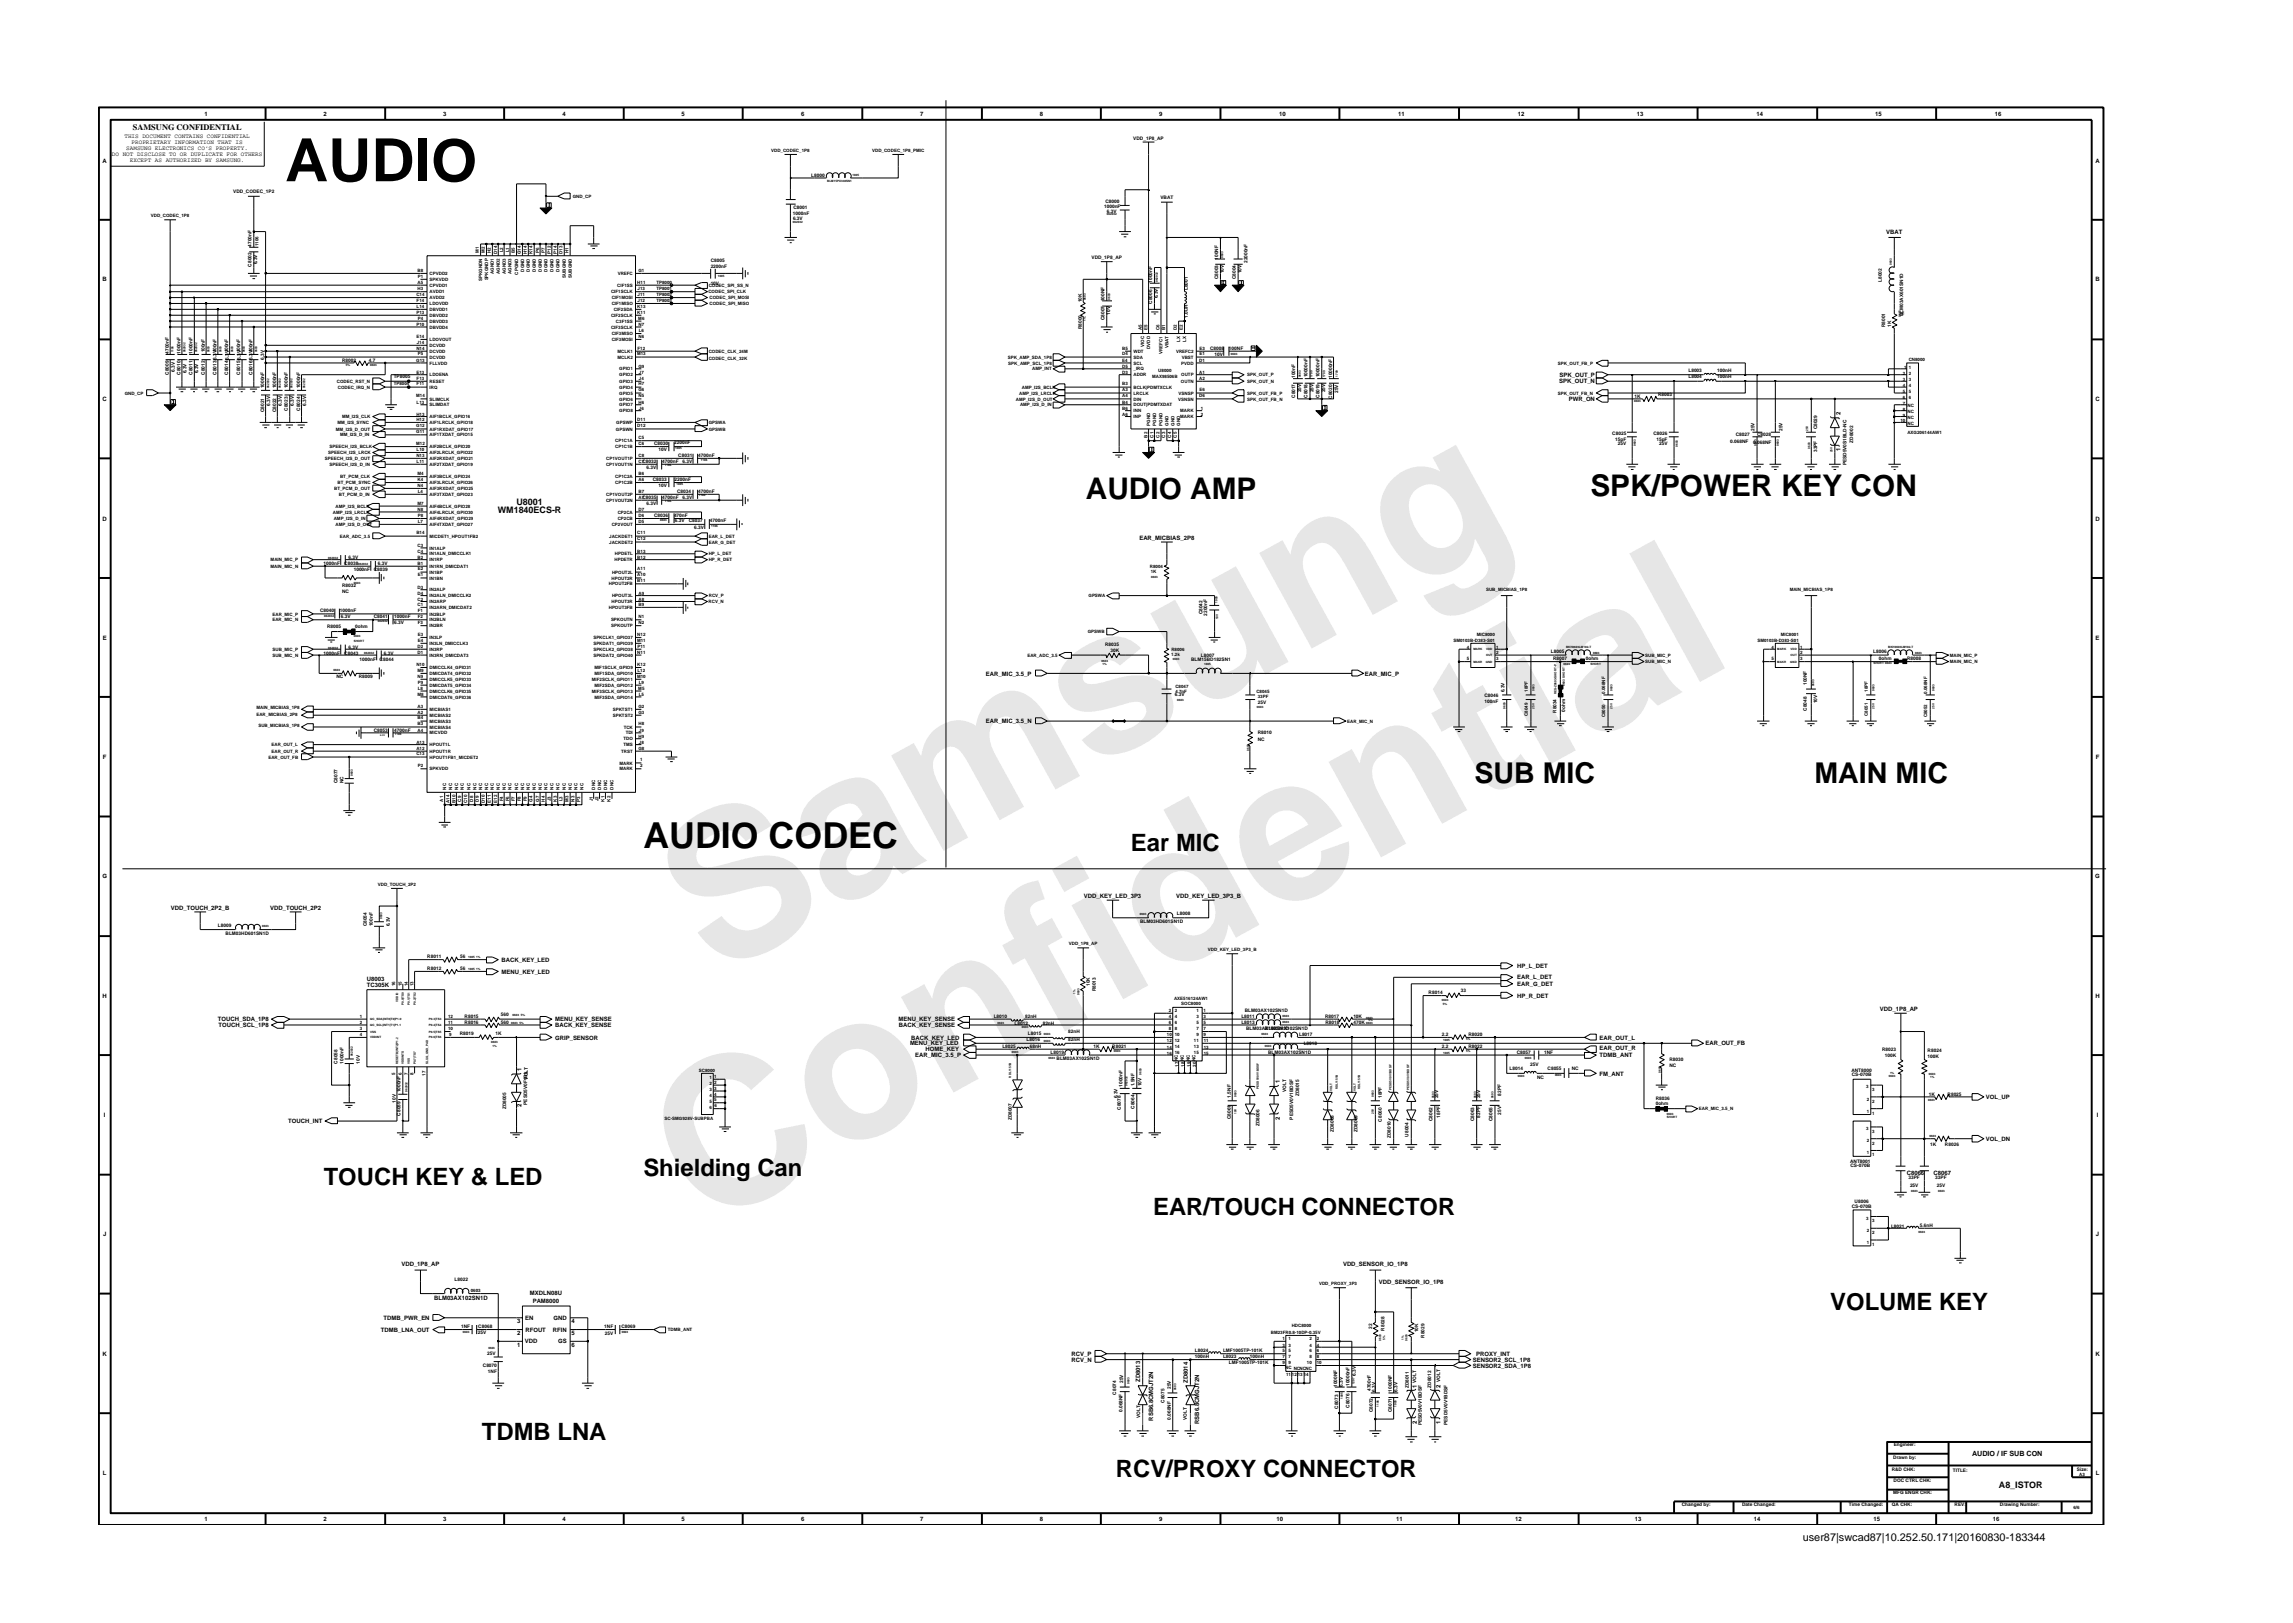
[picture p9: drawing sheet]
<svg xmlns="http://www.w3.org/2000/svg" width="297mm" height="210mm" viewBox="0 0 297 210" stroke-linecap="round" stroke-linejoin="round" font-family="sans-serif">
<defs><g id="words">
<g font-size="26.5" fill="#e6e6e6">
<text x="92.4" y="126.7" transform="rotate(-29 92.4 126.7)">Samsung</text>
<text x="91.1" y="159.4" transform="rotate(-29 91.1 159.4)">Confidential</text>
</g>
<text font-size="7.7" x="36.9" y="23.5">AUDIO</text>
<text font-size="4.6" x="83.3" y="109.8">AUDIO CODEC</text>
<g font-size="3.9">
<text x="140.7" y="64.6">AUDIO AMP</text>
<text x="206" y="64.2">SPK/POWER KEY CON</text>
</g>
<g font-size="3.7">
<text x="191" y="101.4">SUB MIC</text>
<text x="235" y="101.4">MAIN MIC</text>
</g>
<g font-size="3.1">
<text x="146.5" y="110.2">Ear MIC</text>
<text x="41.9" y="153.5">TOUCH KEY &amp; LED</text>
<text x="83.3" y="152.3">Shielding Can</text>
<text x="149.4" y="157.3">EAR/TOUCH CONNECTOR</text>
<text x="237.1" y="169.7">VOLUME KEY</text>
<text x="62.4" y="186.5">TDMB LNA</text>
<text x="144.6" y="191.4">RCV/PROXY CONNECTOR</text>
</g>
<text font-size="1.4" x="233.5" y="199.7">user87|swcad87|10.252.50.171|20160830-183344</text>
<g font-size="1.2">
<text x="66.9" y="65.4">U8001</text>
<text x="64.5" y="66.4">WM1840ECS-R</text>
<text x="258.9" y="192.7">A8_ISTOR</text>
</g>
<text font-size="1.1" x="17.2" y="16.9">SAMSUNG CONFIDENTIAL</text>
<text font-size=".9" x="255.5" y="188.7">AUDIO / IF SUB CON</text>
<g font-size=".8">
<text x="16.1" y="17.9">THIS DOCUMENT CONTAINS CONFIDENTIAL</text>
<text x="26.5" y="15">1</text>
<text x="41.9" y="15">2</text>
<text x="57.4" y="15">3</text>
<text x="72.9" y="15">4</text>
<text x="88.3" y="15">5</text>
<text x="103.8" y="15">6</text>
<text x="119.2" y="15">7</text>
<text x="134.7" y="15">8</text>
<text x="150.2" y="15">9</text>
<text x="165.7" y="15">10</text>
<text x="181.1" y="15">11</text>
<text x="196.6" y="15">12</text>
<text x="212" y="15">13</text>
<text x="227.5" y="15">14</text>
<text x="242.9" y="15">15</text>
<text x="258.4" y="15">16</text>
<text x="13.3" y="21.1">A</text>
<text x="14.5" y="20.2">DO NOT DISCLOSE TO OR DUPLICATE FOR OTHERS</text>
<text x="16.4" y="19.5">SAMSUNG ELECTRONICS CO’S PROPERTY.</text>
<text x="16.8" y="21">EXCEPT AS AUTHORIZED BY SAMSUNG.</text>
<text x="17.1" y="18.6">PROPRIETARY INFORMATION THAT IS</text>
<text x="271.4" y="21.1">A</text>
<text x="244.3" y="30.3">VBAT</text>
<text x="13.3" y="36.5">B</text>
<text x="271.4" y="36.5">B</text>
<text x="13.3" y="52">C</text>
<text x="202" y="49.7">SPK_OUT_N</text>
<text x="202" y="48.8">SPK_OUT_P</text>
<text x="203.2" y="52">PWR_ON</text>
<text x="238.4" y="53.8" transform="rotate(-90 238.4 53.8)">2</text>
<text x="271.4" y="52">C</text>
<text x="238.4" y="58.4" transform="rotate(-90 238.4 58.4)">1</text>
<text x="13.3" y="67.5">D</text>
<text x="147.6" y="69.9">EAR_MICBIAS_2P8</text>
<text x="271.4" y="67.5">D</text>
<text x="13.3" y="82.9">E</text>
<text x="271.5" y="82.9">E</text>
<text x="127.7" y="87.5">EAR_MIC_3.5_P</text>
<text x="176.8" y="87.5">EAR_MIC_P</text>
<text x="127.7" y="93.7">EAR_MIC_3.5_N</text>
<text x="13.3" y="98.4">F</text>
<text x="271.5" y="98.4">F</text>
<text x="13.3" y="113.8">G</text>
<text x="271.4" y="113.8">G</text>
<text x="22.1" y="117.8">VDD_TOUCH_2P2_B</text>
<text x="35" y="117.8">VDD_TOUCH_2P2</text>
<text x="140.4" y="116.3">VDD_KEY_LED_3P3</text>
<text x="152.4" y="116.3">VDD_KEY_LED_3P3_B</text>
<text x="65" y="124.6">BACK_KEY_LED</text>
<text x="196.5" y="125.4">HP_L_DET</text>
<text x="13.3" y="129.3">H</text>
<text x="47.5" y="127.9">TC305K</text>
<text x="47.5" y="127.1">U8003</text>
<text x="65" y="126.1">MENU_KEY_LED</text>
<text x="196.5" y="129.3">HP_R_DET</text>
<text x="196.5" y="126.9">EAR_L_DET</text>
<text x="196.5" y="127.7">EAR_G_DET</text>
<text x="243.5" y="131">VDD_1P8_AP</text>
<text x="271.4" y="129.3">H</text>
<text x="28.2" y="132.3">TOUCH_SDA_1P8</text>
<text x="28.3" y="133.1">TOUCH_SCL_1P8</text>
<text x="71.9" y="134.7">GRIP_SENSOR</text>
<text x="71.9" y="132.3">MENU_KEY_SENSE</text>
<text x="71.9" y="133.1">BACK_KEY_SENSE</text>
<text x="116.4" y="132.3">MENU_KEY_SENSE</text>
<text x="116.4" y="133.1">BACK_KEY_SENSE</text>
<text x="117.9" y="135.4">MENU_KEY_LED</text>
<text x="118.1" y="134.7">BACK_KEY_LED</text>
<text x="118.6" y="137">EAR_MIC_3.5_P</text>
<text x="119.9" y="136.2">HOME_KEY</text>
<text x="207.2" y="137">TDMB_ANT</text>
<text x="207.2" y="134.7">EAR_OUT_L</text>
<text x="207.2" y="136">EAR_OUT_R</text>
<text x="220.9" y="135.4">EAR_OUT_FB</text>
<text x="67.6" y="143.5" transform="rotate(-90 67.6 143.5)">2</text>
<text x="67.6" y="138.8" transform="rotate(-90 67.6 138.8)">1</text>
<text x="165.8" y="140.3" transform="rotate(-90 165.8 140.3)">1</text>
<text x="207.2" y="139.3">FM_ANT</text>
<text x="257.2" y="142.4">VOL_UP</text>
<text x="13.5" y="144.7">I</text>
<text x="37.3" y="145.5">TOUCH_INT</text>
<text x="165.8" y="145.1" transform="rotate(-90 165.8 145.1)">2</text>
<text x="257.2" y="147.8">VOL_DN</text>
<text x="271.6" y="144.7">I</text>
<text x="247" y="152.2">C8066</text>
<text x="250.5" y="152.2">C8067</text>
<text x="13.4" y="160.2">J</text>
<text x="271.5" y="160.2">J</text>
<text x="52" y="164.1">VDD_1P8_AP</text>
<text x="68.6" y="167.8">MXDLN08U</text>
<text x="174" y="164.1">VDD_SENSOR_IO_1P8</text>
<text x="178.6" y="166.3">VDD_SENSOR_IO_1P8</text>
<text x="49.3" y="172.5">TDMB_LNA_OUT</text>
<text x="49.7" y="171">TDMB_PWR_EN</text>
<text x="56.2" y="168.5">BLM03AX102SN1D</text>
<text x="67" y="172.9">2</text>
<text x="67" y="171.3">3</text>
<text x="68" y="171">EN</text>
<text x="68.1" y="172.5">RFOUT</text>
<text x="69" y="168.7">PAM8000</text>
<text x="71.6" y="172.5">RFIN</text>
<text x="71.7" y="171">GND</text>
<text x="74" y="171.3">4</text>
<text x="74" y="172.9">5</text>
<text x="13.3" y="175.7">K</text>
<text x="67" y="174.5">1</text>
<text x="68" y="174">VDD</text>
<text x="72.3" y="174">GS</text>
<text x="74" y="174.5">6</text>
<text x="138.8" y="175.7">RCV_P</text>
<text x="138.8" y="176.4">RCV_N</text>
<text x="147.7" y="179.1" transform="rotate(-90 147.7 179.1)">ZD8013</text>
<text x="153.9" y="179.2" transform="rotate(-90 153.9 179.2)">ZD8014</text>
<text x="183.6" y="179.8" transform="rotate(-90 183.6 179.8)">1</text>
<text x="186.6" y="179.8" transform="rotate(-90 186.6 179.8)">2</text>
<text x="190.8" y="177.2">SENSOR2_SDA_1P8</text>
<text x="190.8" y="176.4">SENSOR2_SCL_1P8</text>
<text x="191.2" y="175.7">PROXY_INT</text>
<text x="271.4" y="175.7">K</text>
<text x="149.4" y="184.1" transform="rotate(-90 149.4 184.1)">RSB6.8CMGJT2N</text>
<text x="155.4" y="184.5" transform="rotate(-90 155.4 184.5)">RSB6.8CMGJT2N</text>
<text x="183.6" y="184.4" transform="rotate(-90 183.6 184.4)">2</text>
<text x="186.6" y="184.4" transform="rotate(-90 186.6 184.4)">1</text>
<text x="13.3" y="191.1">L</text>
<text x="271.5" y="191.1">L</text>
<text x="26.5" y="197.1">1</text>
<text x="41.9" y="197.1">2</text>
<text x="57.4" y="197.1">3</text>
<text x="72.9" y="197.1">4</text>
<text x="88.3" y="197.1">5</text>
<text x="103.8" y="197.1">6</text>
<text x="119.2" y="197.1">7</text>
<text x="134.7" y="197.1">8</text>
<text x="150.2" y="197.1">9</text>
<text x="165.4" y="197.1">10</text>
<text x="180.9" y="197.1">11</text>
<text x="196.3" y="197.1">12</text>
<text x="211.8" y="197.1">13</text>
<text x="227.2" y="197.1">14</text>
<text x="242.7" y="197.1">15</text>
<text x="258.2" y="197.1">16</text>
</g>
<g font-size=".6">
<text x="99.9" y="19.6">VDD_CODEC_1P8</text>
<text x="105.1" y="22.9">L8000</text>
<text x="113" y="19.6">VDD_CODEC_1P8_PMIC</text>
<text x="146.8" y="18.1">VDD_1P8_AP</text>
<text x="19.5" y="28.1">VDD_CODEC_1P8</text>
<text x="30.2" y="25.1">VDD_CODEC_1P2</text>
<text x="74.2" y="25.6">GND_CP</text>
<text x="102.7" y="27.9">1000nF</text>
<text x="102.7" y="28.5">6.3V</text>
<text x="102.8" y="27.1">C8001</text>
<text x="143" y="27">1000nF</text>
<text x="143.2" y="26.4">C8000</text>
<text x="143.4" y="27.5">6.3V</text>
<text x="150.3" y="25.8">VBAT</text>
<text x="32.6" y="34.5" transform="rotate(-90 32.6 34.5)">C8002</text>
<text x="32.6" y="32" transform="rotate(-90 32.6 32)">4700nF</text>
<text x="33.3" y="34.2" transform="rotate(-90 33.3 34.2)">6.3V</text>
<text x="33.5" y="31.9" transform="rotate(-90 33.5 31.9)">1106</text>
<text x="54.1" y="35.3">B8</text>
<text x="55.7" y="35.6">CPVDD2</text>
<text x="62" y="32.8" transform="rotate(-90 62 32.8)">M1</text>
<text x="62.8" y="32.8" transform="rotate(-90 62.8 32.8)">M2</text>
<text x="63.6" y="32.7" transform="rotate(-90 63.6 32.7)">H2</text>
<text x="64" y="35.5" transform="rotate(-90 64 35.5)">AGND1</text>
<text x="64.4" y="32.9" transform="rotate(-90 64.4 32.9)">D14</text>
<text x="64.8" y="35.5" transform="rotate(-90 64.8 35.5)">AGND2</text>
<text x="65.2" y="32.7" transform="rotate(-90 65.2 32.7)">L2</text>
<text x="65.5" y="35.5" transform="rotate(-90 65.5 35.5)">AGND3</text>
<text x="65.9" y="32.7" transform="rotate(-90 65.9 32.7)">L1</text>
<text x="66.3" y="35.5" transform="rotate(-90 66.3 35.5)">AGND3</text>
<text x="66.7" y="32.7" transform="rotate(-90 66.7 32.7)">B5</text>
<text x="67.1" y="35.6" transform="rotate(-90 67.1 35.6)">CPGND</text>
<text x="67.5" y="32.9" transform="rotate(-90 67.5 32.9)">G14</text>
<text x="67.9" y="35.2" transform="rotate(-90 67.9 35.2)">DGND</text>
<text x="68.2" y="32.9" transform="rotate(-90 68.2 32.9)">H14</text>
<text x="68.7" y="35.2" transform="rotate(-90 68.7 35.2)">DGND</text>
<text x="69" y="32.9" transform="rotate(-90 69 32.9)">K14</text>
<text x="69.4" y="35.2" transform="rotate(-90 69.4 35.2)">DGND</text>
<text x="69.8" y="32.7" transform="rotate(-90 69.8 32.7)">P6</text>
<text x="70.2" y="35.2" transform="rotate(-90 70.2 35.2)">DGND</text>
<text x="70.6" y="32.7" transform="rotate(-90 70.6 32.7)">P7</text>
<text x="70.9" y="35.2" transform="rotate(-90 70.9 35.2)">DGND</text>
<text x="71.4" y="32.9" transform="rotate(-90 71.4 32.9)">P12</text>
<text x="71.7" y="35.2" transform="rotate(-90 71.7 35.2)">DGND</text>
<text x="72.1" y="32.9" transform="rotate(-90 72.1 32.9)">P14</text>
<text x="72.5" y="35.2" transform="rotate(-90 72.5 35.2)">DGND</text>
<text x="72.9" y="32.9" transform="rotate(-90 72.9 32.9)">D13</text>
<text x="73.3" y="36" transform="rotate(-90 73.3 36)">SUBGND</text>
<text x="73.6" y="32.7" transform="rotate(-90 73.6 32.7)">H1</text>
<text x="74.1" y="36" transform="rotate(-90 74.1 36)">SUBGND</text>
<text x="80" y="35.6">VREFC</text>
<text x="82.7" y="35.3">G1</text>
<text x="92.1" y="33.9">C8005</text>
<text x="92.1" y="34.7">2200nF</text>
<text x="141.4" y="33.5">VDD_1P8_AP</text>
<text x="157.8" y="33.6" transform="rotate(-90 157.8 33.6)">100NF</text>
<text x="158.6" y="35.4" transform="rotate(-90 158.6 35.4)">10V</text>
<text x="160.8" y="35.4" transform="rotate(-90 160.8 35.4)">10V</text>
<text x="161.6" y="34.1" transform="rotate(-90 161.6 34.1)">22000nF</text>
<text x="53.9" y="38.3">C14</text>
<text x="54" y="40.7">P13</text>
<text x="54" y="39.1">F14</text>
<text x="54" y="39.9">L14</text>
<text x="54.1" y="37.6">H3</text>
<text x="54.1" y="36.8">A5</text>
<text x="54.1" y="41.5">P4</text>
<text x="54.1" y="36.1">P1</text>
<text x="55.7" y="41">DBVDD2</text>
<text x="55.7" y="41.8">DBVDD3</text>
<text x="55.7" y="36.4">SPKVDD</text>
<text x="55.7" y="38">AVDD1</text>
<text x="55.7" y="39.5">LDOVDD</text>
<text x="55.7" y="37.2">CPVDD1</text>
<text x="55.7" y="40.3">DBVDD1</text>
<text x="55.7" y="38.8">AVDD2</text>
<text x="62.5" y="36.4" transform="rotate(-90 62.5 36.4)">SPKGNDN</text>
<text x="63.2" y="36.3" transform="rotate(-90 63.2 36.3)">SPKGNDP</text>
<text x="79.2" y="41">CIF2SCLK</text>
<text x="79.2" y="38">CIF1SCLK</text>
<text x="79.2" y="38.8">CIF1MOSI</text>
<text x="79.2" y="39.5">CIF1MISO</text>
<text x="79.5" y="40.3">CIF2SDA</text>
<text x="79.8" y="41.8">C3F1SS</text>
<text x="80" y="37.2">CIF1SS</text>
<text x="82.6" y="36.8">H11</text>
<text x="82.6" y="40.7">K11</text>
<text x="82.6" y="39.9">K13</text>
<text x="82.6" y="38.3">J11</text>
<text x="82.6" y="39.1">J12</text>
<text x="82.6" y="37.6">J13</text>
<text x="82.7" y="41.5">M6</text>
<text x="85" y="36.8">TP8000</text>
<text x="85" y="39.1">TP8003</text>
<text x="85" y="38.3">TP8002</text>
<text x="85" y="37.6">TP8001</text>
<text x="91.8" y="38">CODEC_SPI_CLK</text>
<text x="91.8" y="37.2">CODEC_SPI_SS_N</text>
<text x="91.9" y="38.8">CODEC_SPI_MOSI</text>
<text x="91.9" y="39.5">CODEC_SPI_MISO</text>
<text x="92.1" y="36.9">10V</text>
<text x="140.2" y="39.1" transform="rotate(-90 140.2 39.1)">10K</text>
<text x="143.1" y="41.5" transform="rotate(-90 143.1 41.5)">C8007</text>
<text x="143.1" y="39.1" transform="rotate(-90 143.1 39.1)">100NF</text>
<text x="143.8" y="40.8" transform="rotate(-90 143.8 40.8)">10V</text>
<text x="149.2" y="39.4" transform="rotate(-90 149.2 39.4)">C8006</text>
<text x="149.2" y="36.6" transform="rotate(-90 149.2 36.6)">1000nF</text>
<text x="150" y="38.6" transform="rotate(-90 150 38.6)">6.3V</text>
<text x="153.9" y="41.2" transform="rotate(-90 153.9 41.2)">1.0uH</text>
<text x="153.9" y="37.6" transform="rotate(-90 153.9 37.6)">L8001</text>
<text x="157.8" y="36.1" transform="rotate(-90 157.8 36.1)">C8003</text>
<text x="160.1" y="36.1" transform="rotate(-90 160.1 36.1)">C8004</text>
<text x="243.8" y="36.5" transform="rotate(-90 243.8 36.5)">L8002</text>
<text x="246.5" y="41" transform="rotate(-90 246.5 41)">BLM03AX601SN1D</text>
<text x="21.9" y="45.8" transform="rotate(-90 21.9 45.8)">4700nF</text>
<text x="23.4" y="45.8" transform="rotate(-90 23.4 45.8)">1000nF</text>
<text x="24.9" y="45.8" transform="rotate(-90 24.9 45.8)">1000nF</text>
<text x="26.5" y="45.7" transform="rotate(-90 26.5 45.7)">100nF</text>
<text x="28.1" y="46.6" transform="rotate(-90 28.1 46.6)">6.3V</text>
<text x="28.1" y="45.7" transform="rotate(-90 28.1 45.7)">100nF</text>
<text x="29.6" y="45.7" transform="rotate(-90 29.6 45.7)">100nF</text>
<text x="29.7" y="46.6" transform="rotate(-90 29.7 46.6)">6.3V</text>
<text x="31.1" y="45.7" transform="rotate(-90 31.1 45.7)">100nF</text>
<text x="31.2" y="46.6" transform="rotate(-90 31.2 46.6)">6.3V</text>
<text x="32.7" y="46.6" transform="rotate(-90 32.7 46.6)">6.3V</text>
<text x="32.7" y="45.7" transform="rotate(-90 32.7 45.7)">100nF</text>
<text x="34.2" y="46.6" transform="rotate(-90 34.2 46.6)">6.3V</text>
<text x="44.3" y="46.8">R8002</text>
<text x="47.8" y="46.8">4.7</text>
<text x="53.9" y="46.9">G13</text>
<text x="53.9" y="45.3">N14</text>
<text x="54" y="42.2">P10</text>
<text x="54" y="43.8">E14</text>
<text x="54" y="44.5">J14</text>
<text x="54.1" y="46">P5</text>
<text x="55.7" y="47.2">FLLVDD</text>
<text x="55.7" y="46.5">DCVDD</text>
<text x="55.7" y="42.6">DBVDD4</text>
<text x="55.7" y="44.2">LDOVOUT</text>
<text x="55.7" y="45.7">DCVDD</text>
<text x="55.7" y="44.9">DCVDD</text>
<text x="79.2" y="42.6">CIF3SCLK</text>
<text x="79.2" y="43.4">CIF3MISO</text>
<text x="79.2" y="44.2">CIF3MOSI</text>
<text x="80" y="45.7">MCLK1</text>
<text x="80" y="46.5">MCLK2</text>
<text x="80.2" y="48">GPIO1</text>
<text x="82.5" y="46">M13</text>
<text x="82.6" y="45.3">F12</text>
<text x="82.7" y="47.7">G9</text>
<text x="82.7" y="43.8">N6</text>
<text x="82.7" y="42.2">N7</text>
<text x="82.7" y="43">L6</text>
<text x="91.8" y="45.7">CODEC_CLK_24M</text>
<text x="91.8" y="46.6">CODEC_CLK_32K</text>
<text x="130.6" y="46.5">SPK_AMP_SDA_1P8</text>
<text x="130.6" y="47.2">SPK_AMP_SCL_1P8</text>
<text x="133.7" y="48">AMP_INT</text>
<text x="140.2" y="42.6" transform="rotate(-90 140.2 42.6)">R8000</text>
<text x="145.4" y="45.3">B5</text>
<text x="145.4" y="46">D4</text>
<text x="145.4" y="47.7">D5</text>
<text x="145.4" y="46.9">E4</text>
<text x="146.8" y="45.7">WDT</text>
<text x="146.8" y="47.2">SCL</text>
<text x="146.8" y="46.5">SDA</text>
<text x="146.8" y="48">_IRQ</text>
<text x="147.9" y="42.7" transform="rotate(-90 147.9 42.7)">A5</text>
<text x="148.2" y="45" transform="rotate(-90 148.2 45)">VIOC</text>
<text x="148.7" y="42.7" transform="rotate(-90 148.7 42.7)">E5</text>
<text x="149" y="45.2" transform="rotate(-90 149 45.2)">DVDD</text>
<text x="150.2" y="42.7" transform="rotate(-90 150.2 42.7)">C6</text>
<text x="150.6" y="45.8" transform="rotate(-90 150.6 45.8)">VREFC1</text>
<text x="150.9" y="42.7" transform="rotate(-90 150.9 42.7)">B1</text>
<text x="151.4" y="45.1" transform="rotate(-90 151.4 45.1)">VBAT</text>
<text x="152.3" y="45.7">VREFC2</text>
<text x="152.5" y="42.7" transform="rotate(-90 152.5 42.7)">D2</text>
<text x="152.9" y="44.3" transform="rotate(-90 152.9 44.3)">LX</text>
<text x="153" y="47.2">PVDD</text>
<text x="153.1" y="46.5">VBST</text>
<text x="153.2" y="42.7" transform="rotate(-90 153.2 42.7)">E2</text>
<text x="153.7" y="44.3" transform="rotate(-90 153.7 44.3)">LX</text>
<text x="155.4" y="46.9">D1</text>
<text x="155.4" y="45.3">E3</text>
<text x="155.4" y="46">E1</text>
<text x="156.7" y="45.3">C8008</text>
<text x="157.3" y="46.1">10V</text>
<text x="159.2" y="45.3">100NF</text>
<text x="201.8" y="47.2">SPK_OUT_FB_P</text>
<text x="244.2" y="42.4" transform="rotate(-90 244.2 42.4)">R8001</text>
<text x="245" y="42.4" transform="rotate(-90 245 42.4)">1K</text>
<text x="246.7" y="47.8">1</text>
<text x="247.3" y="46.8">CN8000</text>
<text x="247.3" y="47.8">1</text>
<text x="16.2" y="51.1">GND_CP</text>
<text x="21.9" y="48.5" transform="rotate(-90 21.9 48.5)">C8009</text>
<text x="22.6" y="48.2" transform="rotate(-90 22.6 48.2)">6.3V</text>
<text x="23.4" y="48.5" transform="rotate(-90 23.4 48.5)">C8010</text>
<text x="24.2" y="48.4" transform="rotate(-90 24.2 48.4)">6.3V</text>
<text x="24.9" y="48.5" transform="rotate(-90 24.9 48.5)">C8011</text>
<text x="25.7" y="48.4" transform="rotate(-90 25.7 48.4)">6.3V</text>
<text x="26.5" y="48.5" transform="rotate(-90 26.5 48.5)">C8012</text>
<text x="28.1" y="48.5" transform="rotate(-90 28.1 48.5)">C8013</text>
<text x="29.6" y="48.5" transform="rotate(-90 29.6 48.5)">C8014</text>
<text x="31.1" y="48.5" transform="rotate(-90 31.1 48.5)">C8015</text>
<text x="32.7" y="48.5" transform="rotate(-90 32.7 48.5)">C8016</text>
<text x="34.2" y="53.4" transform="rotate(-90 34.2 53.4)">C8021</text>
<text x="34.2" y="50.3" transform="rotate(-90 34.2 50.3)">1000nF</text>
<text x="35" y="52.6" transform="rotate(-90 35 52.6)">6.3V</text>
<text x="35.8" y="53.4" transform="rotate(-90 35.8 53.4)">C8022</text>
<text x="35.8" y="50.3" transform="rotate(-90 35.8 50.3)">1000nF</text>
<text x="36.5" y="52.6" transform="rotate(-90 36.5 52.6)">6.3V</text>
<text x="37.3" y="53.2" transform="rotate(-90 37.3 53.2)">C8023</text>
<text x="37.3" y="50.3" transform="rotate(-90 37.3 50.3)">1000nF</text>
<text x="38" y="52.6" transform="rotate(-90 38 52.6)">6.3V</text>
<text x="38.9" y="53.2" transform="rotate(-90 38.9 53.2)">C8024</text>
<text x="38.9" y="50.3" transform="rotate(-90 38.9 50.3)">1000nF</text>
<text x="39.7" y="52.6" transform="rotate(-90 39.7 52.6)">6.3V</text>
<text x="43.6" y="49.6">CODEC_RST_N</text>
<text x="43.8" y="50.4">CODEC_IRQ_N</text>
<text x="51" y="49">TP8005</text>
<text x="51" y="49.9">TP8004</text>
<text x="53.9" y="51.5">M14</text>
<text x="53.9" y="53.8">H13</text>
<text x="54" y="48.4">E13</text>
<text x="54" y="49.9">F11</text>
<text x="54" y="49.2">F13</text>
<text x="54" y="52.3">L13</text>
<text x="55.7" y="50.4">IRQ</text>
<text x="55.7" y="48.8">LDOENA</text>
<text x="55.7" y="49.6">RESET</text>
<text x="55.7" y="51.9">SLIMCLK</text>
<text x="55.7" y="52.6">SLIMDAT</text>
<text x="80.2" y="51.9">GPIO6</text>
<text x="80.2" y="53.4">GPIO8</text>
<text x="80.2" y="48.8">GPIO2</text>
<text x="80.2" y="49.6">GPIO3</text>
<text x="80.2" y="52.6">GPIO7</text>
<text x="80.2" y="50.4">GPIO4</text>
<text x="80.2" y="51.1">GPIO5</text>
<text x="82.7" y="50.7">G6</text>
<text x="82.7" y="52.3">H6</text>
<text x="82.7" y="49.9">H7</text>
<text x="82.7" y="51.5">N5</text>
<text x="82.8" y="53.1">J6</text>
<text x="82.8" y="48.4">J7</text>
<text x="82.8" y="49.2">J4</text>
<text x="131.6" y="51.9">AMP_I2S_D_OUT</text>
<text x="132" y="51.1">AMP_I2S_LRCLK</text>
<text x="132.1" y="52.6">AMP_I2S_D_IN</text>
<text x="132.4" y="50.4">AMP_I2S_BCLK</text>
<text x="145.4" y="53.8">A6</text>
<text x="145.4" y="49.9">B3</text>
<text x="145.4" y="52.3">B4</text>
<text x="145.4" y="53.1">B6</text>
<text x="145.4" y="50.7">A3</text>
<text x="145.4" y="51.5">A4</text>
<text x="145.4" y="48.4">D3</text>
<text x="146.8" y="50.4">BCLK|PDMTXCLK</text>
<text x="146.8" y="52.6">DOUT|PDMTXDAT</text>
<text x="146.8" y="53.4">INN</text>
<text x="146.8" y="51.1">LRCLK</text>
<text x="146.8" y="51.9">DIN</text>
<text x="146.8" y="48.8">ADDR</text>
<text x="149.2" y="49">MAX98506B</text>
<text x="150.1" y="48.2">U8000</text>
<text x="152.6" y="51.9">VSNSN</text>
<text x="152.7" y="51.1">VSNSP</text>
<text x="152.9" y="53.4">MARK</text>
<text x="153" y="49.6">OUTN</text>
<text x="153" y="48.8">OUTP</text>
<text x="155.4" y="48.4">A1</text>
<text x="155.4" y="49.2">A2</text>
<text x="155.4" y="51.5">D6</text>
<text x="155.4" y="50.7">E6</text>
<text x="155.6" y="53.1">1</text>
<text x="155.6" y="53.8">2</text>
<text x="161.6" y="49.6">SPK_OUT_N</text>
<text x="161.6" y="48.8">SPK_OUT_P</text>
<text x="161.6" y="51.9">SPK_OUT_FB_N</text>
<text x="161.6" y="51.1">SPK_OUT_FB_P</text>
<text x="167.8" y="51.5" transform="rotate(-90 167.8 51.5)">C8017</text>
<text x="167.8" y="49" transform="rotate(-90 167.8 49)">100nF</text>
<text x="168.5" y="50.8" transform="rotate(-90 168.5 50.8)">25V</text>
<text x="169.4" y="51.5" transform="rotate(-90 169.4 51.5)">C8018</text>
<text x="169.4" y="48.9" transform="rotate(-90 169.4 48.9)">10000nF</text>
<text x="170.2" y="50.8" transform="rotate(-90 170.2 50.8)">25V</text>
<text x="170.9" y="51.5" transform="rotate(-90 170.9 51.5)">C8019</text>
<text x="170.9" y="48.9" transform="rotate(-90 170.9 48.9)">10000nF</text>
<text x="171.7" y="50.8" transform="rotate(-90 171.7 50.8)">25V</text>
<text x="172.6" y="51.7" transform="rotate(-90 172.6 51.7)">C8020</text>
<text x="172.6" y="49" transform="rotate(-90 172.6 49)">10000nF</text>
<text x="173.3" y="50.9" transform="rotate(-90 173.3 50.9)">25V</text>
<text x="201.8" y="51.1">SPK_OUT_FB_N</text>
<text x="211.8" y="51.5">1K</text>
<text x="214.8" y="51.3">R8003</text>
<text x="218.7" y="49">L8004</text>
<text x="218.7" y="48.2">L8003</text>
<text x="222.4" y="49">100nH</text>
<text x="222.4" y="48.2">100nH</text>
<text x="246.5" y="48.5">2</text>
<text x="246.5" y="49.4">3</text>
<text x="246.5" y="50.2">4</text>
<text x="246.5" y="50.9">5</text>
<text x="246.5" y="51.7">6</text>
<text x="246.5" y="54">9</text>
<text x="246.5" y="52.4">7</text>
<text x="246.5" y="53.2">8</text>
<text x="247.1" y="52.8">NC</text>
<text x="247.1" y="53.5">NC</text>
<text x="247.3" y="48.5">2</text>
<text x="247.3" y="49.4">3</text>
<text x="247.3" y="50.2">4</text>
<text x="247.3" y="50.9">5</text>
<text x="247.3" y="51.7">6</text>
<text x="42.1" y="59.6">SPEECH_I2S_D_OUT</text>
<text x="42.5" y="58.8">SPEECH_I2S_LRCK</text>
<text x="42.7" y="58.1">SPEECH_I2S_BCLK</text>
<text x="43.5" y="55.8">MM_I2S_D_OUT</text>
<text x="43.7" y="54.9">MM_I2S_SYNC</text>
<text x="44.1" y="56.5">MM_I2S_D_IN</text>
<text x="44.3" y="54.2">MM_I2S_CLK</text>
<text x="53.9" y="57.6">M12</text>
<text x="53.9" y="56.1">G11</text>
<text x="53.9" y="55.4">G12</text>
<text x="53.9" y="54.6">H12</text>
<text x="53.9" y="59.3">N13</text>
<text x="54" y="58.5">L10</text>
<text x="55.7" y="56.5">AIF1TXDAT_GPIO15</text>
<text x="55.7" y="55.8">AIF1RXDAT_GPIO17</text>
<text x="55.7" y="54.9">AIF1LRCLK_GPIO18</text>
<text x="55.7" y="54.2">AIF1BCLK_GPIO16</text>
<text x="55.7" y="58.8">AIF2LRCLK_GPIO22</text>
<text x="55.7" y="59.6">AIF2RXDAT_GPIO21</text>
<text x="55.7" y="58.1">AIF2BCLK_GPIO20</text>
<text x="78.5" y="59.6">CP1VOUT1P</text>
<text x="79.7" y="57.3">CP1C1A</text>
<text x="79.7" y="58.1">CP1C1B</text>
<text x="79.8" y="55.8">GPSWN</text>
<text x="79.8" y="54.9">GPSWP</text>
<text x="82.6" y="54.6">D11</text>
<text x="82.6" y="55.4">D12</text>
<text x="82.7" y="56.9">C5</text>
<text x="82.7" y="57.6">C6</text>
<text x="82.7" y="59.3">C8</text>
<text x="84.7" y="57.7">C8030</text>
<text x="85.3" y="58.4">10V</text>
<text x="85.8" y="60">4700nF</text>
<text x="87.3" y="57.5">2200nF</text>
<text x="87.9" y="59.2">C8031</text>
<text x="88.4" y="60">6.3V</text>
<text x="90.4" y="59.2">4700nF</text>
<text x="91.8" y="54.9">GPSWA</text>
<text x="91.8" y="55.8">GPSWB</text>
<text x="146.8" y="54.2">INP</text>
<text x="148.7" y="56.7" transform="rotate(-90 148.7 56.7)">B2</text>
<text x="149" y="55.1" transform="rotate(-90 149 55.1)">PGND</text>
<text x="149.4" y="56.7" transform="rotate(-90 149.4 56.7)">C1</text>
<text x="149.8" y="55.1" transform="rotate(-90 149.8 55.1)">PGND</text>
<text x="150.2" y="56.7" transform="rotate(-90 150.2 56.7)">C2</text>
<text x="150.6" y="55.1" transform="rotate(-90 150.6 55.1)">PGND</text>
<text x="150.9" y="56.7" transform="rotate(-90 150.9 56.7)">C3</text>
<text x="151.4" y="55.1" transform="rotate(-90 151.4 55.1)">GND</text>
<text x="151.7" y="56.7" transform="rotate(-90 151.7 56.7)">C4</text>
<text x="152.1" y="55.1" transform="rotate(-90 152.1 55.1)">GND</text>
<text x="152.5" y="56.7" transform="rotate(-90 152.5 56.7)">C5</text>
<text x="152.9" y="54.2">MARK</text>
<text x="152.9" y="55.1" transform="rotate(-90 152.9 55.1)">GND</text>
<text x="208.9" y="56.3">C8025</text>
<text x="209.2" y="57.1">15pF</text>
<text x="209.6" y="57.7">25V</text>
<text x="214.2" y="56.3">C8026</text>
<text x="214.6" y="57.1">15pF</text>
<text x="214.9" y="57.7">25V</text>
<text x="224.1" y="57.4">0.068NF</text>
<text x="224.9" y="56.5">C8027</text>
<text x="227.1" y="57.5">0.068NF</text>
<text x="227.3" y="55.8" transform="rotate(-90 227.3 55.8)">25V</text>
<text x="227.6" y="56.5">C8028</text>
<text x="230.9" y="55.8" transform="rotate(-90 230.9 55.8)">25V</text>
<text x="235.4" y="58.6" transform="rotate(-90 235.4 58.6)">33PF</text>
<text x="235.4" y="55.6" transform="rotate(-90 235.4 55.6)">C8029</text>
<text x="240.1" y="57.3" transform="rotate(-90 240.1 57.3)">ZD8002</text>
<text x="246.2" y="54.7">10</text>
<text x="247.1" y="56.2">AXG206144AW1</text>
<text x="247.1" y="54.3">NC</text>
<text x="247.1" y="55.1">NC</text>
<text x="42.7" y="60.4">SPEECH_I2S_D_IN</text>
<text x="43.3" y="63.5">BT_PCM_D_OUT</text>
<text x="43.5" y="65.8">AMP_I2S_BCLK</text>
<text x="43.7" y="62.7">BT_PCM_SYNC</text>
<text x="43.9" y="64.2">BT_PCM_D_IN</text>
<text x="44.1" y="62">BT_PCM_CLK</text>
<text x="54" y="60">L11</text>
<text x="54.1" y="65.4">M7</text>
<text x="54.1" y="61.5">M4</text>
<text x="54.1" y="63.1">N4</text>
<text x="54.1" y="62.3">K4</text>
<text x="54.1" y="63.8">L4</text>
<text x="55.7" y="65.8">AIF4BCLK_GPIO28</text>
<text x="55.7" y="63.5">AIF3RXDAT_GPIO25</text>
<text x="55.7" y="62">AIF3BCLK_GPIO24</text>
<text x="55.7" y="64.2">AIF3TXDAT_GPIO23</text>
<text x="55.7" y="62.7">AIF3LRCLK_GPIO26</text>
<text x="55.7" y="60.4">AIF2TXDAT_GPIO19</text>
<text x="78.5" y="60.4">CP1VOUT1N</text>
<text x="78.5" y="65">CP1VOUT2N</text>
<text x="78.5" y="64.2">CP1VOUT2P</text>
<text x="79.7" y="62.7">CP1C2B</text>
<text x="79.7" y="62">CP1C2A</text>
<text x="82.7" y="60">C7C8032</text>
<text x="82.7" y="62.3">A6</text>
<text x="82.7" y="64.7">A7C8035</text>
<text x="82.7" y="61.5">B6</text>
<text x="82.7" y="63.8">B7</text>
<text x="83.8" y="65.4">6.3V</text>
<text x="83.8" y="60.7">6.3V</text>
<text x="84.6" y="62.3">C8033</text>
<text x="85.3" y="63.1">10V</text>
<text x="85.8" y="64.6">4700nF</text>
<text x="87.4" y="62.3">2200nF</text>
<text x="87.7" y="63.9">C8034</text>
<text x="88.4" y="64.6">6.3V</text>
<text x="90.4" y="63.9">4700nF</text>
<text x="239.2" y="60.3" transform="rotate(-90 239.2 60.3)">PESD5V0S1BLD-NC</text>
<text x="43.1" y="66.5">AMP_I2S_LRCLK</text>
<text x="43.2" y="67.4">AMP_I2S_D_IN</text>
<text x="43.5" y="68.1">AMP_I2S_D_OUT</text>
<text x="44" y="69.7">EAR_ADC_3.5</text>
<text x="53.9" y="69.2">B14</text>
<text x="54.1" y="71.6">C4</text>
<text x="54.1" y="66.2">N8</text>
<text x="54.1" y="70.9">C3</text>
<text x="54.1" y="67">P8</text>
<text x="54.1" y="67.7">L7</text>
<text x="55.7" y="68.1">AIF4TXDAT_GPIO27</text>
<text x="55.7" y="67.4">AIF4RXDAT_GPIO29</text>
<text x="55.7" y="66.5">AIF4LRCLK_GPIO30</text>
<text x="55.7" y="72">IN1ALN_DMICCLK1</text>
<text x="55.7" y="69.7">MICDET1_HPOUT1FB2</text>
<text x="55.7" y="71.2">IN1ALP</text>
<text x="78.9" y="69.7">JACKDET1</text>
<text x="78.9" y="70.4">JACKDET2</text>
<text x="79.2" y="68.1">CP2VOUT</text>
<text x="79.7" y="72">HPDETL</text>
<text x="80" y="67.4">CP2CB</text>
<text x="80" y="66.5">CP2CA</text>
<text x="82.6" y="71.6">B13</text>
<text x="82.6" y="69.2">C11</text>
<text x="82.6" y="70">C12</text>
<text x="82.7" y="67.7">D5</text>
<text x="82.7" y="67">D6</text>
<text x="82.7" y="66.2">D7</text>
<text x="84.7" y="66.9">C8036</text>
<text x="87.3" y="66.9">470nF</text>
<text x="87.4" y="67.7">6.3V</text>
<text x="89.2" y="67.7">C8037</text>
<text x="89.9" y="68.5">6.3V</text>
<text x="91.8" y="69.7">EAR_L_DET</text>
<text x="91.8" y="70.4">EAR_G_DET</text>
<text x="91.8" y="72">HP_L_DET</text>
<text x="92" y="67.7">4700nF</text>
<text x="35" y="73.6">MAIN_MIC_N</text>
<text x="35.1" y="72.7">MAIN_MIC_P</text>
<text x="41.9" y="73.2">1000nF</text>
<text x="44.3" y="76.1">R8032</text>
<text x="44.3" y="76.8">NC</text>
<text x="44.6" y="73.2">C8038</text>
<text x="45.2" y="72.4">6.3V</text>
<text x="45.8" y="74">1000nF</text>
<text x="48.4" y="74">C8039</text>
<text x="49" y="73.2">6.3V</text>
<text x="54.1" y="76.3">D3</text>
<text x="54.1" y="77">D4</text>
<text x="54.1" y="73.1">B1</text>
<text x="54.1" y="77.8">C2</text>
<text x="54.1" y="72.4">B2</text>
<text x="54.1" y="73.9">E2</text>
<text x="54.1" y="74.7">E1</text>
<text x="55.7" y="74.3">IN1BP</text>
<text x="55.7" y="75.1">IN1BN</text>
<text x="55.7" y="76.6">IN2ALP</text>
<text x="55.7" y="77.4">IN2ALN_DMICCLK2</text>
<text x="55.7" y="73.6">IN1RN_DMICDAT1</text>
<text x="55.7" y="72.7">IN1RP</text>
<text x="78.9" y="75.8">HPOUT2FB</text>
<text x="79.2" y="75.1">HPOUT2R</text>
<text x="79.3" y="74.3">HPOUT2L</text>
<text x="79.3" y="77.4">HPOUT3L</text>
<text x="79.6" y="72.7">HPDETR</text>
<text x="82.6" y="75.4">B11</text>
<text x="82.6" y="72.4">B12</text>
<text x="82.6" y="74.7">A10</text>
<text x="82.6" y="73.9">A11</text>
<text x="82.7" y="77.8">A8</text>
<text x="82.7" y="77">A9</text>
<text x="91.8" y="72.7">HP_R_DET</text>
<text x="91.8" y="77.4">RCV_P</text>
<text x="141" y="77.4">GPSWA</text>
<text x="148.9" y="73.5">R8004</text>
<text x="149.1" y="74.3">1K</text>
<text x="192.5" y="76.6">SUB_MICBIAS_1P8</text>
<text x="231.8" y="76.6">MAIN_MICBIAS_1P8</text>
<text x="35.3" y="80.5">EAR_MIC_N</text>
<text x="35.3" y="79.7">EAR_MIC_P</text>
<text x="41.5" y="79.3">C8040</text>
<text x="42.4" y="81.4">R8005</text>
<text x="44" y="79.3">1000nF</text>
<text x="44.1" y="80">6.3V</text>
<text x="46" y="81.4">0ohm</text>
<text x="48.4" y="80">C8041</text>
<text x="51.1" y="80">1000nF</text>
<text x="51.1" y="80.9">6.3V</text>
<text x="54.1" y="84">D2</text>
<text x="54.1" y="78.6">C1</text>
<text x="54.1" y="82.5">E3</text>
<text x="54.1" y="83.2">E4</text>
<text x="54.1" y="80.1">F2</text>
<text x="54.1" y="80.8">F3</text>
<text x="54.1" y="79.3">F1</text>
<text x="55.7" y="80.5">IN2BLN</text>
<text x="55.7" y="81.3">IN2BR</text>
<text x="55.7" y="82.8">IN3LP</text>
<text x="55.7" y="83.6">IN3LN_DMICCLK3</text>
<text x="55.7" y="79.7">IN2BLP</text>
<text x="55.7" y="78.9">IN2ARN_DMICDAT2</text>
<text x="55.7" y="78.1">IN2ARP</text>
<text x="76.9" y="82.8">SPKCLK1_GPIO37</text>
<text x="76.9" y="83.6">SPKDAT1_GPIO39</text>
<text x="78.9" y="78.9">HPOUT3FB</text>
<text x="79.2" y="80.5">SPKOUTN</text>
<text x="79.2" y="81.3">SPKOUTP</text>
<text x="79.2" y="78.1">HPOUT3R</text>
<text x="82.5" y="83.2">M11</text>
<text x="82.6" y="82.5">N12</text>
<text x="82.6" y="84">P11</text>
<text x="82.7" y="80.1">N1</text>
<text x="82.7" y="80.8">N2</text>
<text x="82.7" y="78.6">B9</text>
<text x="91.8" y="78.1">RCV_N</text>
<text x="140.9" y="82">GPSWB</text>
<text x="143.2" y="83.7">R8035</text>
<text x="155.8" y="79.6" transform="rotate(-90 155.8 79.6)">C8042</text>
<text x="156.4" y="79.7" transform="rotate(-90 156.4 79.7)">2200nF</text>
<text x="188.3" y="83.2">SM0103B-D383-S01</text>
<text x="191.3" y="82.4">MIC8000</text>
<text x="227.7" y="83.2">SM0103B-D383-S01</text>
<text x="230.7" y="82.4">MIC8001</text>
<text x="35.3" y="85.1">SUB_MIC_N</text>
<text x="35.3" y="84.3">SUB_MIC_P</text>
<text x="41.9" y="84.8">1000nF</text>
<text x="43.6" y="87.9">NC</text>
<text x="44.6" y="84.8">C8043</text>
<text x="45.2" y="84">6.3V</text>
<text x="46.5" y="87.9">R8009</text>
<text x="46.6" y="85.6">1000nF</text>
<text x="49.2" y="85.6">C8044</text>
<text x="49.7" y="84.8">6.3V</text>
<text x="53.9" y="86.3">N10</text>
<text x="54.1" y="87">M9</text>
<text x="54.1" y="84.7">D1</text>
<text x="54.1" y="87.8">N9</text>
<text x="54.1" y="88.6">P9</text>
<text x="54.1" y="89.4">L8</text>
<text x="55.7" y="87.4">DMICDAT4_GPIO32</text>
<text x="55.7" y="89.7">DMICCLK6_GPIO35</text>
<text x="55.7" y="89">DMICDAT5_GPIO34</text>
<text x="55.7" y="88.2">DMICCLK5_GPIO33</text>
<text x="55.7" y="84.3">IN3RP</text>
<text x="55.7" y="85.1">IN3RN_DMICDAT3</text>
<text x="55.7" y="86.7">DMICCLK4_GPIO31</text>
<text x="76.7" y="89.7">MIF3SCLK_GPIO13</text>
<text x="76.7" y="88.2">MIF2SCLK_GPIO11</text>
<text x="76.9" y="84.3">SPKCLK2_GPIO38</text>
<text x="76.9" y="85.1">SPKDAT2_GPIO40</text>
<text x="77" y="86.7">MIF1SCLK_GPIO9</text>
<text x="77" y="89">MIF2SDA_GPIO12</text>
<text x="77" y="87.4">MIF1SDA_GPIO10</text>
<text x="82.5" y="87.8">M10</text>
<text x="82.6" y="84.7">N11</text>
<text x="82.6" y="86.3">K12</text>
<text x="82.6" y="87">L12</text>
<text x="82.7" y="89.4">M5</text>
<text x="82.7" y="88.6">L9</text>
<text x="133.1" y="85.1">EAR_ADC_3.5</text>
<text x="143.8" y="84.4">30K</text>
<text x="151.7" y="84.9">1.2k</text>
<text x="151.7" y="84.4">R8006</text>
<text x="152.3" y="89.2">C8047</text>
<text x="152.3" y="89.8">4.7nF</text>
<text x="154.3" y="85.7">BLM15BD182SN1</text>
<text x="155.6" y="85.1">L8007</text>
<text x="162.8" y="89.8">C8045</text>
<text x="190" y="84">4</text>
<text x="190" y="85.5">5</text>
<text x="193.8" y="84">1</text>
<text x="193.8" y="84.8">2</text>
<text x="193.8" y="85.5">3</text>
<text x="194.9" y="89.7" transform="rotate(-90 194.9 89.7)">6.3V</text>
<text x="197.9" y="89.6" transform="rotate(-90 197.9 89.6)">18PF</text>
<text x="200.9" y="84.6">L8005</text>
<text x="201.2" y="85.5">R8007</text>
<text x="205.4" y="85.5">0ohm</text>
<text x="207.9" y="89.9" transform="rotate(-90 207.9 89.9)">0.068NF</text>
<text x="213.1" y="85.1">SUB_MIC_P</text>
<text x="213.1" y="85.9">SUB_MIC_N</text>
<text x="229.5" y="85.5">5</text>
<text x="229.5" y="84">4</text>
<text x="233.2" y="84">1</text>
<text x="233.2" y="84.8">2</text>
<text x="233.2" y="85.5">3</text>
<text x="234" y="88.8" transform="rotate(-90 234 88.8)">100NF</text>
<text x="242" y="89.6" transform="rotate(-90 242 89.6)">18PF</text>
<text x="242.7" y="84.6">L8006</text>
<text x="243.4" y="85.5">0ohm</text>
<text x="247" y="85.5">R8008</text>
<text x="249.7" y="89.9" transform="rotate(-90 249.7 89.9)">0.068NF</text>
<text x="252.6" y="85.9">MAIN_MIC_N</text>
<text x="252.6" y="85.1">MAIN_MIC_P</text>
<text x="33.2" y="91.8">MAIN_MICBIAS_1P8</text>
<text x="33.2" y="92.7">EAR_MICBIAS_2P8</text>
<text x="33.5" y="94.2">SUB_MICBIAS_1P8</text>
<text x="48.4" y="94.8">C8053</text>
<text x="51.1" y="94.8">4700nF</text>
<text x="54.1" y="90.2">M8</text>
<text x="54.1" y="92.4">A2</text>
<text x="54.1" y="91.7">A3</text>
<text x="54.1" y="94.8">A4</text>
<text x="54.1" y="94">B3</text>
<text x="54.1" y="93.2">B4</text>
<text x="55.7" y="90.5">DMICDAT6_GPIO36</text>
<text x="55.7" y="92.9">MICBIAS2</text>
<text x="55.7" y="92.1">MICBIAS1</text>
<text x="55.7" y="95.2">MICVDD</text>
<text x="55.7" y="94.4">MICBIAS4</text>
<text x="55.7" y="93.6">MICBIAS3</text>
<text x="77" y="90.5">MIF3SDA_GPIO14</text>
<text x="79.4" y="92.1">SPKTST1</text>
<text x="79.4" y="92.9">SPKTST2</text>
<text x="80.8" y="95.9">TDO</text>
<text x="80.8" y="94.4">TCK</text>
<text x="81.1" y="95.2">TDI</text>
<text x="82.7" y="91.7">G2</text>
<text x="82.7" y="92.4">G3</text>
<text x="82.7" y="94">H8</text>
<text x="82.7" y="95.6">H9</text>
<text x="82.7" y="90.2">L5</text>
<text x="82.8" y="94.8">J9</text>
<text x="152.2" y="90.2">6.3V</text>
<text x="162.9" y="95.1">R8010</text>
<text x="162.9" y="96">NC</text>
<text x="162.9" y="91.2">25V</text>
<text x="162.9" y="90.5">33PF</text>
<text x="174.5" y="93.6">EAR_MIC_N</text>
<text x="192.3" y="90.3">C8046</text>
<text x="192.3" y="91.1">100nF</text>
<text x="197.9" y="92.7" transform="rotate(-90 197.9 92.7)">C8049</text>
<text x="201.6" y="92.4" transform="rotate(-90 201.6 92.4)">R8034</text>
<text x="202.7" y="92.2" transform="rotate(-90 202.7 92.2)">0ohm</text>
<text x="207.9" y="92.9" transform="rotate(-90 207.9 92.9)">C8050</text>
<text x="234" y="92.1" transform="rotate(-90 234 92.1)">C8048</text>
<text x="235.4" y="91.1" transform="rotate(-90 235.4 91.1)">10V</text>
<text x="242" y="92.7" transform="rotate(-90 242 92.7)">C8051</text>
<text x="249.7" y="92.9" transform="rotate(-90 249.7 92.9)">C8052</text>
<text x="34.8" y="98.3">EAR_OUT_FB</text>
<text x="35.2" y="96.7">EAR_OUT_L</text>
<text x="35.2" y="97.5">EAR_OUT_R</text>
<text x="43.7" y="101.5" transform="rotate(-90 43.7 101.5)">C8077</text>
<text x="44.5" y="101.5" transform="rotate(-90 44.5 101.5)">NC</text>
<text x="53.9" y="96.3">A13</text>
<text x="53.9" y="97.1">A12</text>
<text x="53.9" y="97.9">C13</text>
<text x="54.1" y="99.4">P2</text>
<text x="55.7" y="99.8">SPKVDD</text>
<text x="55.7" y="96.7">HPOUT1L</text>
<text x="55.7" y="97.5">HPOUT1R</text>
<text x="55.7" y="98.3">HPOUT1FB1_MICDET2</text>
<text x="80.2" y="99">MARK</text>
<text x="80.2" y="99.8">MARK</text>
<text x="80.5" y="97.5">TRST</text>
<text x="80.8" y="96.7">TMS</text>
<text x="82.7" y="97.1">G8</text>
<text x="82.8" y="96.3">J8</text>
<text x="82.9" y="98.6">1</text>
<text x="82.9" y="99.4">2</text>
<text x="57.4" y="103.9" transform="rotate(-90 57.4 103.9)">A1</text>
<text x="57.8" y="102.3" transform="rotate(-90 57.8 102.3)">NC</text>
<text x="58.2" y="104" transform="rotate(-90 58.2 104)">A14</text>
<text x="58.6" y="102.3" transform="rotate(-90 58.6 102.3)">NC</text>
<text x="59" y="104" transform="rotate(-90 59 104)">B10</text>
<text x="59.3" y="102.3" transform="rotate(-90 59.3 102.3)">NC</text>
<text x="59.8" y="103.9" transform="rotate(-90 59.8 103.9)">C9</text>
<text x="60.1" y="102.3" transform="rotate(-90 60.1 102.3)">NC</text>
<text x="60.5" y="104" transform="rotate(-90 60.5 104)">C10</text>
<text x="60.9" y="102.3" transform="rotate(-90 60.9 102.3)">NC</text>
<text x="61.3" y="103.9" transform="rotate(-90 61.3 103.9)">D8</text>
<text x="61.7" y="102.3" transform="rotate(-90 61.7 102.3)">NC</text>
<text x="62" y="103.9" transform="rotate(-90 62 103.9)">D9</text>
<text x="62.5" y="102.3" transform="rotate(-90 62.5 102.3)">NC</text>
<text x="62.8" y="104" transform="rotate(-90 62.8 104)">D10</text>
<text x="63.2" y="102.3" transform="rotate(-90 63.2 102.3)">NC</text>
<text x="63.6" y="104" transform="rotate(-90 63.6 104)">E11</text>
<text x="64" y="102.3" transform="rotate(-90 64 102.3)">NC</text>
<text x="64.4" y="104" transform="rotate(-90 64.4 104)">E12</text>
<text x="64.8" y="102.3" transform="rotate(-90 64.8 102.3)">NC</text>
<text x="65.2" y="103.8" transform="rotate(-90 65.2 103.8)">F4</text>
<text x="65.5" y="102.3" transform="rotate(-90 65.5 102.3)">NC</text>
<text x="65.9" y="103.8" transform="rotate(-90 65.9 103.8)">F6</text>
<text x="66.3" y="102.3" transform="rotate(-90 66.3 102.3)">NC</text>
<text x="66.7" y="103.8" transform="rotate(-90 66.7 103.8)">F7</text>
<text x="67.1" y="102.3" transform="rotate(-90 67.1 102.3)">NC</text>
<text x="67.5" y="103.8" transform="rotate(-90 67.5 103.8)">F8</text>
<text x="67.9" y="102.3" transform="rotate(-90 67.9 102.3)">NC</text>
<text x="68.2" y="103.8" transform="rotate(-90 68.2 103.8)">F9</text>
<text x="68.7" y="102.3" transform="rotate(-90 68.7 102.3)">NC</text>
<text x="69" y="103.9" transform="rotate(-90 69 103.9)">G4</text>
<text x="69.4" y="102.3" transform="rotate(-90 69.4 102.3)">NC</text>
<text x="69.8" y="103.9" transform="rotate(-90 69.8 103.9)">G7</text>
<text x="70.2" y="102.3" transform="rotate(-90 70.2 102.3)">NC</text>
<text x="70.6" y="103.9" transform="rotate(-90 70.6 103.9)">H4</text>
<text x="70.9" y="102.3" transform="rotate(-90 70.9 102.3)">NC</text>
<text x="71.4" y="103.8" transform="rotate(-90 71.4 103.8)">J3</text>
<text x="71.7" y="102.3" transform="rotate(-90 71.7 102.3)">NC</text>
<text x="72.1" y="103.9" transform="rotate(-90 72.1 103.9)">K3</text>
<text x="72.5" y="102.3" transform="rotate(-90 72.5 102.3)">NC</text>
<text x="72.9" y="103.8" transform="rotate(-90 72.9 103.8)">L3</text>
<text x="73.3" y="102.3" transform="rotate(-90 73.3 102.3)">NC</text>
<text x="73.6" y="103.9" transform="rotate(-90 73.6 103.9)">M3</text>
<text x="74.1" y="102.3" transform="rotate(-90 74.1 102.3)">NC</text>
<text x="74.4" y="103.9" transform="rotate(-90 74.4 103.9)">N3</text>
<text x="74.8" y="102.3" transform="rotate(-90 74.8 102.3)">NC</text>
<text x="75.2" y="103.8" transform="rotate(-90 75.2 103.8)">P3</text>
<text x="75.6" y="102.3" transform="rotate(-90 75.6 102.3)">NC</text>
<text x="76.8" y="103.8" transform="rotate(-90 76.8 103.8)">J1</text>
<text x="77.1" y="102.3" transform="rotate(-90 77.1 102.3)">DNC</text>
<text x="77.5" y="103.8" transform="rotate(-90 77.5 103.8)">J2</text>
<text x="77.9" y="102.3" transform="rotate(-90 77.9 102.3)">DNC</text>
<text x="78.3" y="103.9" transform="rotate(-90 78.3 103.9)">K1</text>
<text x="78.6" y="102.3" transform="rotate(-90 78.6 102.3)">DNC</text>
<text x="79.1" y="103.9" transform="rotate(-90 79.1 103.9)">K2</text>
<text x="79.5" y="102.3" transform="rotate(-90 79.5 102.3)">DNC</text>
<text x="48.9" y="114.8">VDD_TOUCH_2P2</text>
<text x="147.7" y="119.5">BLM03HD601SN1D</text>
<text x="152.5" y="118.5">L8008</text>
<text x="28.2" y="120.1">L8009</text>
<text x="29.2" y="121.1">BLM03HD601SN1D</text>
<text x="47.5" y="120" transform="rotate(-90 47.5 120)">C8054</text>
<text x="48.3" y="120" transform="rotate(-90 48.3 120)">100nF</text>
<text x="50.5" y="120" transform="rotate(-90 50.5 120)">6.3V</text>
<text x="55.4" y="124.1">R8011</text>
<text x="55.4" y="125.7">R8012</text>
<text x="59.6" y="124.1">56</text>
<text x="59.6" y="125.7">56</text>
<text x="138.5" y="122.4">VDD_1P8_AP</text>
<text x="156.5" y="123.3">VDD_KEY_LED_3P3_B</text>
<text x="46.6" y="131.9">1</text>
<text x="51.2" y="127.8" transform="rotate(-90 51.2 127.8)">16</text>
<text x="52.1" y="127.8" transform="rotate(-90 52.1 127.8)">15</text>
<text x="52.8" y="127.8" transform="rotate(-90 52.8 127.8)">14</text>
<text x="53.6" y="127.8" transform="rotate(-90 53.6 127.8)">13</text>
<text x="58" y="131.9">12</text>
<text x="60.2" y="131.9">R8015</text>
<text x="64.9" y="131.7">560</text>
<text x="128.7" y="131.9">L8010</text>
<text x="132.8" y="131.9">82nH</text>
<text x="141.2" y="127.7" transform="rotate(-90 141.2 127.7)">10K</text>
<text x="142" y="128.4" transform="rotate(-90 142 128.4)">R8013</text>
<text x="151.4" y="131.1">2</text>
<text x="151.4" y="131.9">4</text>
<text x="152.1" y="129.6">AXE516124AW1</text>
<text x="152.2" y="131.1">2</text>
<text x="152.2" y="131.9">4</text>
<text x="153" y="130.2">SOC8000</text>
<text x="155" y="131.1">1</text>
<text x="155" y="131.9">3</text>
<text x="155.9" y="131.1">1</text>
<text x="155.9" y="131.9">3</text>
<text x="160.8" y="131.9">L8011</text>
<text x="161.3" y="131.1">BLM03AX102SN1D</text>
<text x="171.7" y="131.9">R8017</text>
<text x="175.3" y="131.9">10K</text>
<text x="185.1" y="128.8">R8014</text>
<text x="189.2" y="128.6">33</text>
<text x="43.7" y="137.8" transform="rotate(-90 43.7 137.8)">C8058</text>
<text x="44.5" y="137.8" transform="rotate(-90 44.5 137.8)">1000nF</text>
<text x="46.6" y="137.8" transform="rotate(-90 46.6 137.8)">10V</text>
<text x="46.6" y="132.7">2</text>
<text x="46.6" y="133.4">3</text>
<text x="46.6" y="134.2">4</text>
<text x="58" y="133.4">10</text>
<text x="58" y="132.7">11</text>
<text x="58.2" y="134.2">9</text>
<text x="59.5" y="134.1">R8019</text>
<text x="60.2" y="132.6">R8016</text>
<text x="64.2" y="134.1">1K</text>
<text x="64.9" y="132.6">560</text>
<text x="129.8" y="135.7">L8025</text>
<text x="131.4" y="132.7">L8012</text>
<text x="133" y="134.8">L8016</text>
<text x="133.1" y="134.1">L8015</text>
<text x="133.4" y="135.7">68nH</text>
<text x="135.1" y="132.7">82nH</text>
<text x="136.1" y="136.6">L8019</text>
<text x="136.9" y="137.3">BLM03AX102SN1D</text>
<text x="138.4" y="134.8">82nH</text>
<text x="138.4" y="133.8">82nH</text>
<text x="141.6" y="135.7">1K</text>
<text x="144.1" y="135.7">R8021</text>
<text x="151.2" y="136.7">16</text>
<text x="151.2" y="134.2">10</text>
<text x="151.2" y="135">12</text>
<text x="151.2" y="135.9">14</text>
<text x="151.4" y="132.7">6</text>
<text x="151.4" y="133.5">8</text>
<text x="152.2" y="136.5">16</text>
<text x="152.2" y="134.2">10</text>
<text x="152.2" y="135">12</text>
<text x="152.2" y="135.7">14</text>
<text x="152.2" y="132.7">6</text>
<text x="152.2" y="133.5">8</text>
<text x="153.4" y="137.4" transform="rotate(-90 153.4 137.4)">NC</text>
<text x="154.1" y="137.4" transform="rotate(-90 154.1 137.4)">NC</text>
<text x="154.7" y="136.5">15</text>
<text x="154.7" y="135">11</text>
<text x="154.7" y="135.7">13</text>
<text x="154.9" y="137.4" transform="rotate(-90 154.9 137.4)">NC</text>
<text x="155" y="132.7">5</text>
<text x="155" y="133.5">7</text>
<text x="155" y="134.2">9</text>
<text x="155.9" y="132.7">5</text>
<text x="155.9" y="133.5">7</text>
<text x="155.9" y="134.2">9</text>
<text x="155.9" y="136.7">15</text>
<text x="155.9" y="135">11</text>
<text x="155.9" y="135.9">13</text>
<text x="160.8" y="132.7">L8013</text>
<text x="161.4" y="133.4">BLM03AX102SN1D</text>
<text x="163.9" y="133.4">BLM03AX102SN1D</text>
<text x="164.3" y="136.6">BLM03AX102SN1D</text>
<text x="168.3" y="134.2">L8017</text>
<text x="168.9" y="135.4">L8018</text>
<text x="171.7" y="132.6">R8018</text>
<text x="175.3" y="132.6">470K</text>
<text x="186.8" y="134.2">2.2</text>
<text x="186.8" y="135.7">2.2</text>
<text x="190.2" y="134.2">R8020</text>
<text x="190.2" y="135.7">R8022</text>
<text x="196.5" y="136.5">C8057</text>
<text x="200" y="136.5">1NF</text>
<text x="216.3" y="137.4">R8030</text>
<text x="243.8" y="136.2">R8023</text>
<text x="244.2" y="137">100K</text>
<text x="249.7" y="136.3">R8024</text>
<text x="249.7" y="137.1">100K</text>
<text x="51.2" y="139.2" transform="rotate(-90 51.2 139.2)">5</text>
<text x="51.3" y="142.9" transform="rotate(-90 51.3 142.9)">10V</text>
<text x="51.9" y="141.5" transform="rotate(-90 51.9 141.5)">1000nF</text>
<text x="52.1" y="139.2" transform="rotate(-90 52.1 139.2)">6</text>
<text x="52.8" y="139.2" transform="rotate(-90 52.8 139.2)">7</text>
<text x="53.6" y="139.2" transform="rotate(-90 53.6 139.2)">8</text>
<text x="55.1" y="139.4" transform="rotate(-90 55.1 139.4)">17</text>
<text x="65.6" y="143.7" transform="rotate(-90 65.6 143.7)">ZD8005</text>
<text x="68.3" y="143.1" transform="rotate(-90 68.3 143.1)">PESD5V0F1BL</text>
<text x="68.4" y="139.9" transform="rotate(-90 68.4 139.9)">VOLT</text>
<text x="90.5" y="138.9">SC8000</text>
<text x="91.9" y="139.8">1</text>
<text x="91.9" y="140.6">2</text>
<text x="91.9" y="141.3">3</text>
<text x="91.9" y="142.1">4</text>
<text x="91.9" y="142.9">5</text>
<text x="91.9" y="143.6">6</text>
<text x="92.5" y="139.6">1</text>
<text x="92.5" y="140.4">2</text>
<text x="92.5" y="141.2">3</text>
<text x="92.5" y="141.9">4</text>
<text x="92.5" y="142.7">5</text>
<text x="92.6" y="143.5">6</text>
<text x="144.8" y="142.3" transform="rotate(-90 144.8 142.3)">6.3V</text>
<text x="145.2" y="143.8" transform="rotate(-90 145.2 143.8)">C8078</text>
<text x="145.4" y="140.8" transform="rotate(-90 145.4 140.8)">1000nF</text>
<text x="147" y="143.6" transform="rotate(-90 147 143.6)">C8064</text>
<text x="147" y="140.7" transform="rotate(-90 147 140.7)">1.5NF</text>
<text x="147.9" y="140.7" transform="rotate(-90 147.9 140.7)">10V</text>
<text x="152.7" y="138.2" transform="rotate(-90 152.7 138.2)">17 NC</text>
<text x="153.4" y="138.2" transform="rotate(-90 153.4 138.2)">18</text>
<text x="154.2" y="138.2" transform="rotate(-90 154.2 138.2)">19</text>
<text x="155" y="138.2" transform="rotate(-90 155 138.2)">20</text>
<text x="159.4" y="142.2" transform="rotate(-90 159.4 142.2)">1.5NF</text>
<text x="166.6" y="141.5" transform="rotate(-90 166.6 141.5)">VOLT</text>
<text x="168.3" y="142" transform="rotate(-90 168.3 142)">ZD8015</text>
<text x="179" y="142.2" transform="rotate(-90 179 142.2)">18PF</text>
<text x="186.3" y="142.3" transform="rotate(-90 186.3 142.3)">25V</text>
<text x="191.7" y="142.3" transform="rotate(-90 191.7 142.3)">25V</text>
<text x="194.5" y="141.9" transform="rotate(-90 194.5 141.9)">82PF</text>
<text x="195.5" y="138.6">L8014</text>
<text x="198.2" y="138.1">25V</text>
<text x="199.1" y="139.8">NC</text>
<text x="200.5" y="138.6">C8055</text>
<text x="203.6" y="138.6">NC</text>
<text x="214.5" y="143.2">0ohm</text>
<text x="214.5" y="142.4">R8036</text>
<text x="216.3" y="138.2">NC</text>
<text x="220.1" y="143.8">EAR_MIC_3.5_N</text>
<text x="239.8" y="138.9">ANT8000</text>
<text x="239.9" y="139.4">CS-070B</text>
<text x="241.8" y="141">3</text>
<text x="241.8" y="142.6">2</text>
<text x="242.5" y="142.9">2</text>
<text x="242.5" y="141.3">3</text>
<text x="249.9" y="141.9">1K</text>
<text x="252.3" y="141.9">R8025</text>
<text x="51.9" y="144.5" transform="rotate(-90 51.9 144.5)">C8059</text>
<text x="86.1" y="145.1">SC-SMG928V-SUBPBA</text>
<text x="131.1" y="145.1" transform="rotate(-90 131.1 145.1)">ZD8007</text>
<text x="159.4" y="145" transform="rotate(-90 159.4 145)">C8061</text>
<text x="163.2" y="145.9" transform="rotate(-90 163.2 145.9)">ZD8006</text>
<text x="167.5" y="145" transform="rotate(-90 167.5 145)">PESD5V0V1BDSF</text>
<text x="172.8" y="146.7" transform="rotate(-90 172.8 146.7)">ZD8008</text>
<text x="175.9" y="146.7" transform="rotate(-90 175.9 146.7)">ZD8009</text>
<text x="179" y="145.3" transform="rotate(-90 179 145.3)">C8060</text>
<text x="180.2" y="147.4" transform="rotate(-90 180.2 147.4)">ZD8010</text>
<text x="182.5" y="147.2" transform="rotate(-90 182.5 147.2)">U8004</text>
<text x="185.6" y="145.2" transform="rotate(-90 185.6 145.2)">C8062</text>
<text x="186.6" y="144.8" transform="rotate(-90 186.6 144.8)">18PF</text>
<text x="191" y="145.2" transform="rotate(-90 191 145.2)">C8063</text>
<text x="191.7" y="144.8" transform="rotate(-90 191.7 144.8)">82PF</text>
<text x="193.3" y="145.2" transform="rotate(-90 193.3 145.2)">C8065</text>
<text x="194.5" y="144.4" transform="rotate(-90 194.5 144.4)">25V</text>
<text x="241.8" y="146.4">3</text>
<text x="241.8" y="149.5">1</text>
<text x="241.8" y="147.9">2</text>
<text x="241.8" y="144.1">1</text>
<text x="242.5" y="146.8">3</text>
<text x="242.5" y="149.8">1</text>
<text x="242.5" y="148.3">2</text>
<text x="242.5" y="144.4">1</text>
<text x="250" y="148.4">1K</text>
<text x="252" y="148.4">R8026</text>
<text x="239.7" y="150.6">ANT8001</text>
<text x="239.7" y="151.2">CS-070B</text>
<text x="240.2" y="155.9">U8006</text>
<text x="247.2" y="152.8">33PF</text>
<text x="247.4" y="153.7">25V</text>
<text x="250.7" y="152.8">33PF</text>
<text x="250.9" y="153.7">25V</text>
<text x="239.9" y="156.5">CS-070B</text>
<text x="241.8" y="158">3</text>
<text x="241.8" y="159.5">2</text>
<text x="241.8" y="161.1">1</text>
<text x="242.5" y="159.9">2</text>
<text x="242.5" y="158.4">3</text>
<text x="242.5" y="161.4">1</text>
<text x="245" y="159">L8021</text>
<text x="248.7" y="158.9">5.6nH</text>
<text x="58.9" y="165.9">L8022</text>
<text x="61" y="167.4">0603</text>
<text x="170.9" y="166.4">VDD_PROXY_3P3</text>
<text x="59.7" y="172.1">1NF</text>
<text x="61.9" y="172.8">25V</text>
<text x="62" y="172.1">C8068</text>
<text x="78.3" y="172.1">1NF</text>
<text x="78.3" y="173">25V</text>
<text x="80.5" y="172.1">C8069</text>
<text x="86.5" y="172.5">TDMB_ANT</text>
<text x="164.6" y="172.8">BM23FR0.8-10DP-0.35V</text>
<text x="166.1" y="173.6">1</text>
<text x="166.9" y="173.6">1</text>
<text x="167.3" y="171.9">HDC8000</text>
<text x="169.6" y="173.6">2</text>
<text x="170.6" y="173.6">2</text>
<text x="177.7" y="172.2" transform="rotate(-90 177.7 172.2)">22</text>
<text x="179.4" y="172.4" transform="rotate(-90 179.4 172.4)">R8028</text>
<text x="183.7" y="172.6" transform="rotate(-90 183.7 172.6)">10K</text>
<text x="184.5" y="173.3" transform="rotate(-90 184.5 173.3)">R8029</text>
<text x="62.6" y="177.1">C8070</text>
<text x="63.1" y="175.5">25V</text>
<text x="63.2" y="177.8">1NF</text>
<text x="145.5" y="179.2" transform="rotate(-90 145.5 179.2)">25V</text>
<text x="151.7" y="179.9" transform="rotate(-90 151.7 179.9)">25V</text>
<text x="154.8" y="175.9">100nH</text>
<text x="154.8" y="175.1">L8024</text>
<text x="158.4" y="175.9">L8023</text>
<text x="158.4" y="175.2">LMF1005TP-101K</text>
<text x="159.2" y="176.7">LMF1005TP-101K</text>
<text x="161.9" y="175.9">100nH</text>
<text x="166.1" y="175.2">5</text>
<text x="166.1" y="176">7</text>
<text x="166.1" y="176.7">9</text>
<text x="166.1" y="174.4">3</text>
<text x="166.5" y="177.4">NC NCNCNC</text>
<text x="166.6" y="178.3">11 12</text>
<text x="166.9" y="175.2">5</text>
<text x="166.9" y="176">7</text>
<text x="166.9" y="176.7">9</text>
<text x="166.9" y="174.4">3</text>
<text x="168.1" y="178.3">13 14</text>
<text x="169.3" y="176.7">10</text>
<text x="169.6" y="174.4">4</text>
<text x="169.6" y="175.2">6</text>
<text x="169.6" y="176">8</text>
<text x="170.6" y="174.4">4</text>
<text x="170.6" y="175.2">6</text>
<text x="170.6" y="176">8</text>
<text x="170.6" y="176.7">10</text>
<text x="173.2" y="179.7" transform="rotate(-90 173.2 179.7)">1000NF</text>
<text x="174" y="179.7" transform="rotate(-90 174 179.7)">6.3V</text>
<text x="174.8" y="179.5" transform="rotate(-90 174.8 179.5)">10000nF</text>
<text x="175.6" y="178.3" transform="rotate(-90 175.6 178.3)">6.3V</text>
<text x="182.5" y="179.9" transform="rotate(-90 182.5 179.9)">ZD8011</text>
<text x="183.4" y="179.1" transform="rotate(-90 183.4 179.1)">VOLT</text>
<text x="185.4" y="179.8" transform="rotate(-90 185.4 179.8)">ZD8012</text>
<text x="186.6" y="179" transform="rotate(-90 186.6 179)">VOLT</text>
<text x="144.6" y="180.7" transform="rotate(-90 144.6 180.7)">C8074</text>
<text x="145.4" y="182.9" transform="rotate(-90 145.4 182.9)">0.068NF</text>
<text x="147.7" y="183.7" transform="rotate(-90 147.7 183.7)">VOLT</text>
<text x="150.8" y="181.7" transform="rotate(-90 150.8 181.7)">C8075</text>
<text x="151.7" y="183.9" transform="rotate(-90 151.7 183.9)">0.068NF</text>
<text x="153.7" y="184" transform="rotate(-90 153.7 184)">VOLT</text>
<text x="173.3" y="182.5" transform="rotate(-90 173.3 182.5)">C8073</text>
<text x="174.8" y="182.4" transform="rotate(-90 174.8 182.4)">C8076</text>
<text x="177.6" y="180.2" transform="rotate(-90 177.6 180.2)">4700nF</text>
<text x="177.8" y="183" transform="rotate(-90 177.8 183)">C8072</text>
<text x="178.2" y="180.3" transform="rotate(-90 178.2 180.3)">6.3V</text>
<text x="180.3" y="183" transform="rotate(-90 180.3 183)">C8071</text>
<text x="180.3" y="180.3" transform="rotate(-90 180.3 180.3)">1000NF</text>
<text x="181" y="180.3" transform="rotate(-90 181 180.3)">6.3V</text>
<text x="184.2" y="184.7" transform="rotate(-90 184.2 184.7)">PESD5V0V1BDSF</text>
<text x="187.5" y="184.6" transform="rotate(-90 187.5 184.6)">PESD5V0V1BDSF</text>
<text x="245" y="190.5">R&amp;D CHK:</text>
<text x="245.3" y="189">Drawn by:</text>
<text x="245.3" y="187.4">Engineer:</text>
<text x="253" y="190.7">TITLE:</text>
<text x="269.1" y="190.5">Size:</text>
<text x="269.4" y="191.2">A3</text>
<text x="217.9" y="195.2">Changed by:</text>
<text x="225.7" y="195.2">Date Changed:</text>
<text x="239.5" y="195.2">Time Changed:</text>
<text x="245.1" y="195.2">QA CHK:</text>
<text x="245.2" y="193.5">MFG ENGR CHK:</text>
<text x="245.3" y="192">DOC CTRL CHK:</text>
<text x="253.2" y="195.2">REV:</text>
<text x="259.1" y="195.2">Drawing Number:</text>
<text x="268.6" y="195.4">6/6</text>
</g>
<g font-size=".4">
<text x="107.2" y="23.6">BLM15PX330SN1</text>
<text x="110.4" y="22.7">1005</text>
<text x="102.7" y="28.9">062032</text>
<text x="143.4" y="27.8">062032</text>
<text x="93" y="35.9">1005</text>
<text x="158.4" y="33.4" transform="rotate(-90 158.4 33.4)">0603</text>
<text x="245.1" y="34.3" transform="rotate(-90 245.1 34.3)">0603</text>
<text x="140.7" y="41.6" transform="rotate(-90 140.7 41.6)">1%</text>
<text x="140.7" y="38.9" transform="rotate(-90 140.7 38.9)">0603</text>
<text x="143.8" y="38.8" transform="rotate(-90 143.8 38.8)">0603</text>
<text x="150" y="36.5" transform="rotate(-90 150 36.5)">062032</text>
<text x="246.2" y="41" transform="rotate(-90 246.2 41)">0603</text>
<text x="246.7" y="40.8" transform="rotate(-90 246.7 40.8)">1%</text>
<text x="22.5" y="45.7" transform="rotate(-90 22.5 45.7)">1106</text>
<text x="24" y="45.7" transform="rotate(-90 24 45.7)">062032</text>
<text x="25.5" y="45.7" transform="rotate(-90 25.5 45.7)">062032</text>
<text x="27.1" y="45.7" transform="rotate(-90 27.1 45.7)">0603</text>
<text x="28.7" y="45.7" transform="rotate(-90 28.7 45.7)">0603</text>
<text x="30.2" y="45.7" transform="rotate(-90 30.2 45.7)">0603</text>
<text x="31.7" y="45.7" transform="rotate(-90 31.7 45.7)">0603</text>
<text x="33.3" y="45.7" transform="rotate(-90 33.3 45.7)">0603</text>
<text x="44.8" y="47.4">5%</text>
<text x="47.9" y="47.4">0603</text>
<text x="159.5" y="45.9">0603</text>
<text x="34.9" y="50.3" transform="rotate(-90 34.9 50.3)">062032</text>
<text x="36.4" y="50.3" transform="rotate(-90 36.4 50.3)">062032</text>
<text x="37.9" y="50.3" transform="rotate(-90 37.9 50.3)">062032</text>
<text x="39.5" y="50.3" transform="rotate(-90 39.5 50.3)">062032</text>
<text x="168.5" y="48.9" transform="rotate(-90 168.5 48.9)">0603</text>
<text x="170" y="48.9" transform="rotate(-90 170 48.9)">1709</text>
<text x="171.6" y="48.9" transform="rotate(-90 171.6 48.9)">1709</text>
<text x="173.3" y="48.8" transform="rotate(-90 173.3 48.8)">1709</text>
<text x="211.7" y="52.1">0603</text>
<text x="87.5" y="58.1">1005</text>
<text x="90.8" y="59.7">1106</text>
<text x="211.9" y="57.8" transform="rotate(-90 211.9 57.8)">0603</text>
<text x="217.4" y="57.9" transform="rotate(-90 217.4 57.9)">0603</text>
<text x="227.5" y="57.8" transform="rotate(-90 227.5 57.8)">0603</text>
<text x="230.4" y="57.8" transform="rotate(-90 230.4 57.8)">0603</text>
<text x="234.2" y="55.8" transform="rotate(-90 234.2 55.8)">25V</text>
<text x="234.5" y="58.1" transform="rotate(-90 234.5 58.1)">0603</text>
<text x="237.4" y="58.6" transform="rotate(-90 237.4 58.6)">25V</text>
<text x="86.1" y="65.1">1106</text>
<text x="86.1" y="60.4">1106</text>
<text x="87.6" y="62.8">1005</text>
<text x="90.5" y="64.3">1106</text>
<text x="85.5" y="67.5">0603</text>
<text x="92.1" y="68.2">1106</text>
<text x="42.5" y="72.4">062032</text>
<text x="45.8" y="75.6">0603</text>
<text x="46.4" y="73.2">062032</text>
<text x="149.1" y="74.9">0603</text>
<text x="42" y="80">062032</text>
<text x="45.8" y="82.5">0603</text>
<text x="45.8" y="83.2">SHORT</text>
<text x="48.9" y="80.6">062032</text>
<text x="157.7" y="78.1" transform="rotate(-90 157.7 78.1)">1005</text>
<text x="157.8" y="80.2" transform="rotate(-90 157.8 80.2)">10V</text>
<text x="202.9" y="83.9">BKH0603LM102-T</text>
<text x="244.6" y="83.9">BKH0603LM102-T</text>
<text x="42.5" y="84">062032</text>
<text x="43.2" y="86.9">0603</text>
<text x="47.2" y="84.8">062032</text>
<text x="142.7" y="85.7">0603</text>
<text x="142.8" y="86.1">1%</text>
<text x="151.9" y="85.5">0603</text>
<text x="156" y="86.2">1005</text>
<text x="190.9" y="84.2">MARK</text>
<text x="190.9" y="85.9">MAKR</text>
<text x="192.5" y="85.9">GND</text>
<text x="192.5" y="84.2">VDD</text>
<text x="192.5" y="85">OUT</text>
<text x="198.8" y="89.5" transform="rotate(-90 198.8 89.5)">0603</text>
<text x="201.6" y="89.9" transform="rotate(-90 201.6 89.9)">RES-Z0603-SHORT-P</text>
<text x="202.6" y="86.2">0603</text>
<text x="202.7" y="88.9" transform="rotate(-90 202.7 88.9)">0603 SHORT</text>
<text x="206" y="86.2">SHORT</text>
<text x="206.4" y="84.7">0603</text>
<text x="208.9" y="89.5" transform="rotate(-90 208.9 89.5)">0603</text>
<text x="230.2" y="85.9">MAKR</text>
<text x="230.2" y="84.2">MARK</text>
<text x="231.9" y="85.9">GND</text>
<text x="232" y="84.2">VDD</text>
<text x="232" y="85">OUT</text>
<text x="235" y="88.9" transform="rotate(-90 235 88.9)">0603</text>
<text x="242.7" y="86">SHORT 0603</text>
<text x="242.8" y="89.5" transform="rotate(-90 242.8 89.5)">0603</text>
<text x="248.1" y="84.7">0603</text>
<text x="250.6" y="89.5" transform="rotate(-90 250.6 89.5)">0603</text>
<text x="51.2" y="95.2">1106</text>
<text x="152.5" y="90.9">0603</text>
<text x="162.8" y="91.8">0603</text>
<text x="195" y="91.8" transform="rotate(-90 195 91.8)">0603</text>
<text x="198.8" y="91.8" transform="rotate(-90 198.8 91.8)">25V</text>
<text x="208.9" y="91.8" transform="rotate(-90 208.9 91.8)">25V</text>
<text x="242.8" y="91.8" transform="rotate(-90 242.8 91.8)">25V</text>
<text x="250.6" y="91.8" transform="rotate(-90 250.6 91.8)">25V</text>
<text x="45.7" y="100.5" transform="rotate(-90 45.7 100.5)">0603</text>
<text x="161.8" y="97.2" transform="rotate(-90 161.8 97.2)">0603</text>
<text x="49.5" y="119.1" transform="rotate(-90 49.5 119.1)">0603</text>
<text x="147.7" y="118.6">0603</text>
<text x="34" y="120.1">0603</text>
<text x="60.6" y="124.1">1005</text>
<text x="60.6" y="125.7">1005</text>
<text x="61.7" y="124.1">1%</text>
<text x="61.7" y="125.7">1%</text>
<text x="51.6" y="129.8" transform="rotate(-90 51.6 129.8)">VDDIO</text>
<text x="52.3" y="130.2" transform="rotate(-90 52.3 130.2)">P0.0|TS0</text>
<text x="53.1" y="130.2" transform="rotate(-90 53.1 130.2)">P0.1|TS1</text>
<text x="53.8" y="130.2" transform="rotate(-90 53.8 130.2)">P0.2|TS2</text>
<text x="66.4" y="131.7">0603</text>
<text x="67.5" y="131.7">5%</text>
<text x="139.3" y="128.8" transform="rotate(-90 139.3 128.8)">1%</text>
<text x="139.8" y="128.9" transform="rotate(-90 139.8 128.9)">0603</text>
<text x="166.1" y="131.7">0603</text>
<text x="177" y="132">0603</text>
<text x="186.8" y="129.7">0603</text>
<text x="186.9" y="130.2">5%</text>
<text x="45.7" y="136.8" transform="rotate(-90 45.7 136.8)">062032</text>
<text x="47.9" y="132.9">I2C_SCL|INT1|T1|P1.1</text>
<text x="47.9" y="133.8">VSS</text>
<text x="47.9" y="134.5">VDDINT</text>
<text x="47.9" y="132.2">I2C_SDA|INT0|T0|P1.0</text>
<text x="51.6" y="137.9" transform="rotate(-90 51.6 137.9)">RESETB|INT2|P1.2</text>
<text x="52.3" y="137.9" transform="rotate(-90 52.3 137.9)">VDDINTS</text>
<text x="53.1" y="137.9" transform="rotate(-90 53.1 137.9)">VSS</text>
<text x="53.8" y="137.9" transform="rotate(-90 53.8 137.9)">P0.7|TS7</text>
<text x="55.5" y="137.9" transform="rotate(-90 55.5 137.9)">SLUG_GND_PAD</text>
<text x="55.6" y="134.5">P0.6|TS6</text>
<text x="55.6" y="132.9">P0.4|TS4</text>
<text x="55.6" y="132.2">P0.3|TS3</text>
<text x="55.6" y="133.8">P0.5|TS5</text>
<text x="63.6" y="135.2">0603</text>
<text x="63.8" y="135.6">1%</text>
<text x="66.2" y="132.6">0603</text>
<text x="67.3" y="132.6">5%</text>
<text x="129.2" y="132.6">0603</text>
<text x="131.1" y="136.4">0603</text>
<text x="132.4" y="133.2">0603</text>
<text x="135.2" y="135">0603</text>
<text x="135.2" y="134.1">0603</text>
<text x="135.8" y="137.1">0603</text>
<text x="144.3" y="136.3">0603</text>
<text x="163.4" y="134.1">0603</text>
<text x="163.8" y="135.6">0603</text>
<text x="166.1" y="132.5">0603</text>
<text x="177" y="132.6">0603</text>
<text x="177.3" y="132.3">5%</text>
<text x="187" y="134.9">1005</text>
<text x="187" y="136.5">1005</text>
<text x="189.9" y="136.3">5%</text>
<text x="189.9" y="134.7">5%</text>
<text x="197.5" y="137.1">0603</text>
<text x="52.8" y="141.4" transform="rotate(-90 52.8 141.4)">062032</text>
<text x="131" y="139.6" transform="rotate(-90 131 139.6)">RDL1151B</text>
<text x="146.1" y="140.7" transform="rotate(-90 146.1 140.7)">062032</text>
<text x="147.9" y="139.2" transform="rotate(-90 147.9 139.2)">0603</text>
<text x="160.2" y="142.1" transform="rotate(-90 160.2 142.1)">0603</text>
<text x="163.1" y="141" transform="rotate(-90 163.1 141)">PESD5V0V1BDSF</text>
<text x="172.6" y="141.4" transform="rotate(-90 172.6 141.4)">VOLT</text>
<text x="173.3" y="141.1" transform="rotate(-90 173.3 141.1)">RDL1151B</text>
<text x="175.6" y="141.4" transform="rotate(-90 175.6 141.4)">VOLT</text>
<text x="176.2" y="141.1" transform="rotate(-90 176.2 141.1)">RDL1151B</text>
<text x="178" y="142.1" transform="rotate(-90 178 142.1)">0603</text>
<text x="180.3" y="141.2" transform="rotate(-90 180.3 141.2)">PESD5V0V1BDSF</text>
<text x="182.5" y="141.2" transform="rotate(-90 182.5 141.2)">PESD5V0V1BDSF</text>
<text x="185.8" y="142.3" transform="rotate(-90 185.8 142.3)">0603</text>
<text x="191.2" y="142.3" transform="rotate(-90 191.2 142.3)">0603</text>
<text x="193.5" y="142.3" transform="rotate(-90 193.5 142.3)">0603</text>
<text x="196.6" y="139.6">0603</text>
<text x="201.4" y="139.4">0603</text>
<text x="215.2" y="139" transform="rotate(-90 215.2 139)">0603</text>
<text x="244.7" y="139.6">0603</text>
<text x="244.8" y="139.1">1%</text>
<text x="249.8" y="142.7">0603</text>
<text x="249.9" y="139.2">0603</text>
<text x="250" y="139.6">1%</text>
<text x="160.2" y="144.3" transform="rotate(-90 160.2 144.3)">10V</text>
<text x="178" y="144.3" transform="rotate(-90 178 144.3)">25V</text>
<text x="215.9" y="144.4">0603</text>
<text x="215.9" y="144.8">SHORT</text>
<text x="250" y="147.3">0603</text>
<text x="247.6" y="154.4">0603</text>
<text x="251.1" y="154.4">0603</text>
<text x="248.5" y="159.7">0603</text>
<text x="60" y="172.7">0603</text>
<text x="80.5" y="172.7">0603</text>
<text x="178.9" y="173.7" transform="rotate(-90 178.9 173.7)">0603</text>
<text x="179.4" y="173.6" transform="rotate(-90 179.4 173.6)">5%</text>
<text x="181.8" y="173.6" transform="rotate(-90 181.8 173.6)">1%</text>
<text x="182.3" y="173.7" transform="rotate(-90 182.3 173.7)">0603</text>
<text x="63.3" y="174.8">0603</text>
<text x="146.3" y="179.3" transform="rotate(-90 146.3 179.3)">0603</text>
<text x="175.5" y="179.4" transform="rotate(-90 175.5 179.4)">1207</text>
<text x="152.4" y="180.1" transform="rotate(-90 152.4 180.1)">0603</text>
<text x="173.9" y="181.2" transform="rotate(-90 173.9 181.2)">1005</text>
<text x="178.6" y="182.2" transform="rotate(-90 178.6 182.2)">1106</text>
<text x="180.9" y="182.2" transform="rotate(-90 180.9 182.2)">1005</text>
</g>
<text font-size=".3" x="49.3" y="95.4">6.3V</text>
</g></defs>
<g fill="none" stroke="#000" stroke-width=".13">
<path d="M34.2 15.8v5.7h-19.9M122.5 13v99.4M148 18.4h1.5M148.8 18.4v24.8M21.3 28.5h1.5M22 40h.1v.2h-.1zM22 39.2h.1v.2h-.1zM22 38.5h.1v.1h-.1zM22 37.7h.1v.2h-.1zM22 36.9h.1v.1h-.1zM22 28.5v17.4M22 37.8h33.3"/>
<path d="M22 38.6h33.3M22 36.9h33.3M22 39.3h33.3M23.5 37.7h.2v.2h-.2zM23.6 37.8v8.1M25.1 38.5h.1v.1h-.1zM25.2 38.6v7.3M26.6 39.2h.2v.2h-.2zM26.7 39.3v6.6M28.1 40h.2v.2h-.2zM32.1 35.4h1.5M32.1 25.4h1.5"/>
<path d="M32.3 32h1.2M32.3 32.6h1.2M32.4 35.8h.9M32.7 36.1h.3M32.8 29.9h.2v.2h-.2zM32.9 30h1.5v20.6M32.9 25.4v6.6M32.9 32.6v2.8M34.3 35.3h.2v.2h-.2zM34.4 35.4h20.9M54.5 36.2h.8M55.3 33.1h27v69.5h-27z"/>
<path d="M62.9 31.5h.2v.2h-.2zM63 31.6v1.5M63.7 31.5h.2v.2h-.2zM63.8 31.6v1.5M64.5 31.5h.1v.2h-.1zM64.5 31.6v1.5M65.2 31.5h.2v.2h-.2zM65.3 31.6v1.5M66.1 31.5h.1v.2h-.1zM66.1 31.6v1.5M66.8 31.5h.1v.2h-.1zM67.6 31.5h.2v.2h-.2z"/>
<path d="M67.7 31.6v1.5M68.4 31.5h.1v.2h-.1zM68.4 31.6v1.5M69.1 31.5h.2v.2h-.2zM69.2 31.6v1.5M69.9 31.5h.1v.2h-.1zM70 27h1.5l-.8 .7zM70 31.6v1.5M70.6 31.5h.2v.2h-.2zM70.6 25.3h.2v.1h-.2zM70.7 27v-3.2h-3.8v9.3M70.7 31.6v1.5"/>
<path d="M70.7 25.4h1.5M70.8 26.3h.6v.6h-.6zM71.1 26.4h.1M71.1 26.8h.1M71.1 26.4v.4M71.4 31.5h.2v.2h-.2zM71.5 31.6v1.5M72.2 25.4l.9-.4h.8v.8h-.8zM72.2 31.5h.1v.2h-.1zM72.2 31.6v1.5M73 31.5h.1v.2h-.1zM73.1 31.6v1.5"/>
<path d="M73.8 31.5h.1v.2h-.1zM73.9 31.6h-11.6v1.5M76.1 31.6h1.6M76.5 31.9h.9M76.7 32.2h.4M76.9 31.6v-2.4h-3v3.9M82.3 35.4h9.8M82.3 37.8h7.7M82.3 38.6h7.7M82.3 36.9h7.7M82.3 39.3h7.7M86.9 39.2h.2v.2h-.2z"/>
<path d="M86.9 38.5h.2v.1h-.2zM86.9 37.7h.2v.2h-.2zM86.9 36.9h.2v.1h-.2zM90 38.1h.9l.7 .5-.7 .3h-.9zM90 38.9h.9l.7 .4-.7 .4h-.9zM90 37.4h.9l.7 .4-.7 .3h-.9zM90 36.9l.9-.3h.7v.8h-.7zM92.1 34.8v1.3M92.7 35.4h3.5M92.7 34.8v1.3M96.2 34.7v1.5M96.5 35v.9"/>
<path d="M96.9 35.2v.4M101.6 20h1.6M101.6 30.8h1.6M101.8 26.4h1.3M101.8 25.9h1.3M102 31.1h.9M102.3 31.4h.3M102.4 23h.1v.1h-.1zM102.4 20v5.9M102.4 26.4v4.4M102.4 23.1h4.6M107.1 23a.42 .42 0 0 1 .4-.6 .42 .42 0 0 1 .3 .7"/>
<path d="M107.9 23a.42 .42 0 0 1 .3-.6 .42 .42 0 0 1 .4 .6M108.7 23a.42 .42 0 0 1 .4-.6 .42 .42 0 0 1 .3 .7M115.6 20h1.5M116.4 20v3.1h-6.2a.42 .42 0 0 0-.3-.7 .42 .42 0 0 0-.4 .6M142.6 33.9h1.5M142.8 39h1.2M142.8 39.7h1.2M143.3 36.1h.2v.2h-.2zM143.4 33.9v5.1M143.4 39.7v2.7M145 30h1.5M145.1 26.6h1.2"/>
<path d="M145.1 27.2h1.2M145.2 30.3h1M145.6 30.7h.3M145.7 27.2v2.8M148.7 24.6h.2v.1h-.2zM148.8 24.6h-3.1v2M149 36.7h1.2M149 37.3h1.2M149.5 36.7v-2h.9v8.5M149.5 37.3v2.8M150.4 26.2h1.5M151.1 34.6h.1v.1h-.1z"/>
<path d="M151.1 30.8h.1h-.1zM151.2 34.7h2.2l.1 3.1h.1l.1 .2-.1 .1h-.1M151.2 30.8h9.2v2.8M151.2 26.2v17M153.4 39.3v3.9M153.5 38.6h.1l.1 .1-.1 .1-.1 .1M153.5 38.2l.1 .1 .1 .1-.1 .1h-.1M153.5 39h.1l.1 .1-.1 .2h-.1M157.3 36.9h1.6l-.8 .9zM157.4 33.6h1.3M157.4 34.2h1.3M158 30.8h.2h-.2z"/>
<path d="M158.1 30.8v2.8M158.1 34.2v2.7M158.2 36.4h.6v.5h-.6zM158.4 36.4h.2M158.4 36.8h.2M158.4 36.4v.4M159.6 36.9h1.5l-.7 .9zM159.8 33.6h1.2M159.8 34.2h1.2M160.4 34.2v2.7M160.5 36.4h.6v.5h-.6zM160.7 36.4h.2"/>
<path d="M160.7 36.8h.2M160.8 36.4v.4M244.6 30.8h1.6M245.4 37a.42 .42 0 0 0-.7 .4 .42 .42 0 0 0 .7 .3M245.4 30.8v3.9a.42 .42 0 0 0-.7 .3 .42 .42 0 0 0 .7 .4M245.4 37.8v2.9l.3 .1-.6 .4 .6 .2-.6 .4 .6 .3-.6 .3 .3 .1v8.4h1.6M245.4 36.2a.42 .42 0 0 0-.7 .3 .42 .42 0 0 0 .7 .4M245.4 35.4a.42 .42 0 0 0-.7 .3 .42 .42 0 0 0 .7 .4M19 50.5h.8l.7 .4-.7 .4h-.8zM20.5 50.9h1.5M21.3 52.4h1.5l-.8 .8zM21.4 46.6h1.2"/>
<path d="M21.4 45.9h1.2M22 50.8h.1v.2h-.1zM22 42.3h.1v.1h-.1zM22 41.5h.1v.2h-.1zM22 40.8h.1v.1h-.1zM22 46.6v5.8M22 40.1h33.3M22 42.4h33.3M22 41.6h33.3M22 40.8h33.3M22.1 51.8h.6v.6h-.6zM22.3 51.8h.2"/>
<path d="M22.3 52.3h.2M22.5 51.8v.5M22.8 50.2h10.8M23 46.6h1.2M23 45.9h1.2M23.1 50.4h1M23.4 50.7h.3M23.6 46.6v3.6M24.5 46.6h1.3M24.5 45.9h1.3M24.7 50.4h.9M25 50.7h.3"/>
<path d="M25.2 46.6v3.6M26.1 46.6h1.2M26.1 45.9h1.2M26.2 50.4h.9M26.5 50.7h.4M26.7 46.6v3.6M27.6 46.6h1.2M27.6 45.9h1.2M27.8 50.4h.9M28.1 50.7h.3M28.2 40.1v5.8M28.2 46.6v3.6"/>
<path d="M29.2 46.6h1.2M29.2 45.9h1.2M29.3 50.4h1M29.7 40.8h.1v.1h-.1zM29.7 50.7h.2M29.7 40.8v5.1M29.7 46.6v3.6M30.7 46.6h1.2M30.7 45.9h1.2M30.8 50.4h1M31.2 50.7h.2M31.3 41.5h.1v.2h-.1z"/>
<path d="M31.4 41.6v4.3M31.4 46.6v3.6M32.3 46.6h1.2M32.3 45.9h1.2M32.4 50.4h.9M32.7 50.7h.3M32.8 42.3h.2v.1h-.2zM32.9 42.4v3.5M32.9 46.6v3.6M33.6 54.7h6.2M33.8 51.2h1.2M33.8 50.6h1.2"/>
<path d="M34 55.1h.9M34.2 55.4h.4M34.3 46.9h.2v.2h-.2zM34.3 46.2h.2v.1h-.2zM34.3 45.4h.2v.2h-.2zM34.3 44.6h.2v.2h-.2zM34.4 47h11.4l.2-.2 .3 .6 .3-.6 .3 .6 .4-.6 .2 .6 .2-.4h7.6M34.4 45.5h20.9M34.4 51.2v3.5M34.4 46.3h20.9M34.4 44.7h20.9M35.3 51.2h1.3"/>
<path d="M35.3 50.6h1.3M35.5 55.1h.9M35.8 45.4h.2v.2h-.2zM35.8 55.4h.3M35.9 45.5v5.1M35.9 51.2v3.5M36.9 51.2h1.2M36.9 50.6h1.2M37 55.1h1M37.4 55.4h.2M37.5 46.2h.1v.1h-.1zM37.5 46.3v4.3"/>
<path d="M37.5 51.2v3.5M38.5 51.2h1.2M38.5 50.6h1.2M38.6 55.1h.9M38.9 55.4h.3M39.1 51.2v3.5M48.3 54.7l.8-.3h.8v.7h-.8zM48.3 57.9l.8-.5h.8v.9h-.8zM48.3 59h.8l.8 .4-.8 .4h-.8zM48.3 58.6l.8-.3h.8v.7h-.8zM48.3 56.3l.8-.4h.8v.8h-.8zM48.3 54l.8-.4h.8v.8h-.8z"/>
<path d="M48.3 49h.8l.8 .4-.8 .3h-.8zM48.3 55.1h.8l.8 .5-.8 .3h-.8zM48.3 49.7h.8l.8 .5-.8 .3h-.8zM49.8 46.9h.2v.2h-.2zM49.9 58.6h5.4M49.9 50.2h5.4M49.9 47v1.5h-10.8v2.1M49.9 49.4h5.4M49.9 54.7h5.4M49.9 52.4h1.5M49.9 57.9h5.4M49.9 59.4h5.4"/>
<path d="M49.9 54h5.4M49.9 55.6h5.4M49.9 56.3h5.4M50.2 52.8h.9M50.5 53h.3M52.9 50.1h.1v.1h-.1zM52.9 49.3h.1v.1h-.1zM54.5 51.7h.8M54.5 52.4h.8M54.5 44h.8M55.3 48.5h-4.6v3.9M82.3 57.1h8.6v.8h-3.6"/>
<path d="M82.3 50.2h.8M82.3 48.5h.8M82.3 49.4h.8M82.3 40.1h.8M82.3 51.7h.8M82.3 54.7h7.7M82.3 45.5h7.7M82.3 52.4h.8M82.3 57.9h4.3M82.3 59.4h7.5M82.3 50.9h.8M82.3 47.8h.8"/>
<path d="M82.3 53.2h.8M82.3 42.4h.8M82.3 46.3h7.7M82.3 55.6h7.7M82.3 41.6h.8M82.3 40.8h.8M82.3 43.2h.8M82.3 44h.8M85.1 59.5v1.3M85.7 59.5v1.3M86.6 57.3v1.1M87.3 57.3v1.1"/>
<path d="M89.8 58.8v1.3M90 54.7l.9-.3h.7v.7h-.7zM90 55.1h.9l.7 .5-.7 .3h-.9zM90 45.5l.9-.4h.7v.7h-.7zM90 46.3l.9-.5h.7v.9h-.7zM90.4 58.8v1.3M90.4 59.4h5.8M93.1 59.3h.1v.2h-.1zM93.2 59.4v.7h-7.5M96.2 58.6v1.5M96.5 59v.9M96.9 59.2v.3"/>
<path d="M136.4 50.9l.8-.4h.8v.8h-.8zM136.4 50.2l.8-.5h.8v.8h-.8zM136.4 51.7l.8-.4h.8v.8h-.8zM136.4 45.8h.8l.8 .5-.8 .4h-.8zM136.4 52.1h.8l.8 .3-.8 .5h-.8zM136.4 47.8l.8-.4h.8v.8h-.8zM136.4 46.7h.8l.8 .3-.8 .4h-.8zM138 50.2h8.5M138 51.7h8.5M138 52.4h8.5M138 50.9h8.5M138 47.8h8.5"/>
<path d="M138 47h8.5M138 46.3h8.5M140.2 47.7h.2v.2h-.2zM142.6 42.4h1.5M142.9 42.7h1M143.3 43h.2M144.1 58.6h1.6M144.5 59h.9M144.8 59.2h.3M145.7 45.5h.8M145.7 53.2h.8M145.7 54h.8"/>
<path d="M146.5 43.2h8.5v12.4h-8.5zM146.5 48.5h-1.5v10.1M148 58.6h1.5l-.7 .8zM148 43.2v-7h-7.7v2.9l.3 .2-.6 .4 .6 .2-.6 .3 .6 .3-.6 .3 .3 .2v6.8M148.7 57h.2v.2h-.2zM148.8 55.6v3M148.8 40.1h1.6M148.9 57.9h.6v.6h-.6zM149.1 40.4h1M149.1 58h.2M149.1 58.4h.2M149.2 58v.4"/>
<path d="M149.5 57h.1v.2h-.1zM149.5 40.7h.2M149.5 55.6v1.5M150.4 55.6v1.5h-1.6M151.2 55.6v1.5h1.5M151.8 57h.2v.2h-.2zM151.9 58.6h1.5M151.9 55.6v1.5M152.2 59h.9M152.5 59.2h.4M152.6 57h.2v.2h-.2zM152.7 55.6v3"/>
<path d="M153.4 41.5h.1v.2h-.1zM153.4 41.6h-.7v1.6M155 48.5h4.6M155 49.4h4.6M155 51.7h4.6M155 45.5h3.5M155 46.3h17.7v2.8M155 50.9h4.6M155 53.2h.7M155 54h.7M158.5 44.9v1.2M159.2 45.5h3.6"/>
<path d="M159.2 44.9v1.2M159.6 51.7l.8-.4h.7v.8h-.7zM159.6 49h.8l.7 .4-.7 .3h-.8zM159.6 50.9l.8-.4h.7v.8h-.7zM159.6 48.2h.8l.7 .3-.7 .5h-.8zM161.9 46.3v.7h-6.9M161.9 46.2h.1v.1h-.1zM162.1 44.8h.5v.6h-.5zM162.2 45v.2M162.2 45.1h.3M162.5 45v.2M162.8 44.7l.7 .8-.7 .8z"/>
<path d="M167.5 49.1h1.3M167.5 49.6h1.3M168.1 49.6v2.1h4.6v-2.1M168.1 46.2h.1v.1h-.1zM168.1 46.3v2.8M169 49.1h1.3M169 49.6h1.3M169.6 51.6h.2v.2h-.2zM169.6 46.2h.2v.1h-.2zM169.7 46.3v2.8M169.7 49.6v2.1M170.5 53.2h1.5l-.8 .8z"/>
<path d="M170.6 49.1h1.2M170.6 49.6h1.2M171.1 51.6h.2v.2h-.2zM171.1 46.2h.2v.1h-.2zM171.2 46.3v2.8M171.2 49.6v3.6M171.3 52.5h.6v.6h-.6zM171.5 52.6h.2M171.5 53h.2M171.6 52.6v.4M172.2 49.1h1.2M172.2 49.6h1.2"/>
<path d="M206.8 49h.7l.8 .4-.8 .3h-.7zM206.8 47l.7-.3h.8v.7h-.8zM206.8 50.9l.7-.4h.8v.8h-.8zM206.8 48.2h.7l.8 .3-.8 .5h-.7zM206.8 51.7l.7-.4h.8v.8h-.8zM208.3 51.7h4.5l.2 .3 .3-.7 .3 .7 .3-.7 .3 .7 .3-.7 .2 .4h32.3M208.3 48.5h12.4M208.3 49.4h12.4M208.3 47h17.8v1.5M210.8 56h1.2M210.8 56.6h1.2M211.4 48.5h.1v.1h-.1z"/>
<path d="M211.4 48.5v7.5M211.4 56.6v3.5M216.2 56h1.3M216.2 56.6h1.3M216.8 49.3h.1v.1h-.1zM216.9 49.4v6.6M216.9 56.6v3.5M220.8 48.5l.1-.1 .2 .1 .2-.1 .1 .1M220.8 49.4v-.2l.1-.1 .1 .1 .1 .2M221.1 49.4v-.2l.2-.1 .1 .1v.2M221.5 48.5l.2-.1 .2 .1M221.5 49.4l.1-.2 .1-.1 .1 .1v.2"/>
<path d="M221.9 48.5l.2-.1 .2 .1h24.7M221.9 49.4l.1-.2 .1-.1 .1 .1 .1 .2M222.3 49.4h24.7M226 49.3h.2v.1h-.2zM226 48.5h.2v.1h-.2zM226.1 49.4v1.5h-17.8M227 56h1.3M227 56.6h1.3M227.6 48.5l.1 .1zM227.6 48.5v7.5M227.6 56.6v3.5M229.4 56h1.2"/>
<path d="M229.4 56.6h1.2M229.9 49.3h.2v.1h-.2zM230 49.4v6.6M230 56.6v3.5M234 56h1.2M234 56.6h1.2M234.6 51.6h.1v.2h-.1zM234.6 51.7v4.3M234.6 56.6v3.5M237.1 57.5l.2 .2h.9l.1 .2M237.1 54l.2 .1h.9l.1 .2M237.1 56.5h1.2l-.6 1.2z"/>
<path d="M237.6 51.6h.2v.2h-.2zM237.7 51.7v2.4M237.7 55.4v1.1M237.7 57.7v2.4M237.7 54.1l.6 1.3h-1.2zM244.5 49.3h.2v.1h-.2zM244.5 48.5h.2v.1h-.2zM244.6 49.4v.8h2.4M245.3 54.7h.2v.1h-.2zM245.3 53.9h.2v.1h-.2zM245.3 53.1h.2v.2h-.2zM245.4 54.7h1.6"/>
<path d="M245.4 53.2h1.6M245.4 54h1.6M247 47h1.5v8.2h-1.5zM247 52.4h-1.6v7.7M247 47.8h-2.4v.7M39.1 79.9h.7l.8 .4-.8 .3h-.7zM39.1 72.2h.7l.8 .3-.8 .4h-.7zM39.1 79.1h.7l.8 .4-.8 .4h-.7zM39.1 72.9h.7l.8 .4-.8 .4h-.7zM40.6 72.5h3.5M40.6 73.3h7.4M40.6 79.5h2.8"/>
<path d="M42 73.3h.2h-.2zM42.1 73.3v1.6h2.2l.2-.4 .2 .6 .4-.6 .3 .6 .3-.6 .3 .6 .2-.2h2.9M43.4 78.9v1.2M44 79.5h11.3M44 78.9v1.2M44.1 71.9v1.3M44.7 72.5h10.6M44.7 71.9v1.3M47.5 65.6l.8-.4h.8v.8h-.8zM47.5 66.7h.8l.8 .5-.8 .3h-.8zM47.5 66.3l.8-.3h.8v.7h-.8zM47.5 67.9l.8-.4h.8v.8h-.8z"/>
<path d="M48 72.7v1.2M48.3 62.5l.8-.4h.8v.8h-.8zM48.3 69h.8l.8 .5-.8 .3h-.8zM48.3 61.8l.8-.5h.8v.8h-.8zM48.3 62.9h.8l.8 .4-.8 .3h-.8zM48.3 64l.8-.4h.8v.9h-.8zM48.3 60.1l.8-.3h.8v.8h-.8zM48.6 73.3h6.7M48.6 72.7v1.2M49.1 74.1v1.5M49.1 67.9h6.2M49.1 67.2h6.2"/>
<path d="M49.1 65.6h6.2M49.1 66.3h6.2M49.4 74.4v.9M49.7 74.7v.3M49.9 60.1h5.4M49.9 64h5.4M49.9 62.5h5.4M49.9 61.8h5.4M49.9 63.3h5.4M49.9 69.5h5.4M50.3 79.6v1.3M50.9 79.6v1.3"/>
<path d="M54.5 74.9h.8M54.5 77.2h.8M54.5 78.7h.8M54.5 71.7h.8M54.5 74.1h.8M54.5 77.9h.8M54.5 71h.8M54.5 76.4h.8M82.3 66.3h8.6v.9h-3.6M82.3 61.8h8.6v.7h-3.6M82.3 60.1h2.8M82.3 72.5h7.7"/>
<path d="M82.3 74.9h.8M82.3 64.8h2.8M82.3 77.2h7.7M82.3 67.9h9M82.3 70.2h7.7M82.3 64h7.5M82.3 62.5h4.3M82.3 78.7h6.2M82.3 67.2h4.3M82.3 75.6h6.2M82.3 71.7h7.7M82.3 74.1h.8"/>
<path d="M82.3 77.9h7.7M82.3 69.5h7.7M85.1 64.2v1.2M85.7 64.8h10.5M85.7 64.2v1.2M86.6 61.8v1.3M86.6 66.5v1.3M87.3 61.8v1.3M87.3 66.5v1.3M88.5 74.9v1.5M88.5 77.9v1.6M88.8 75.1v1"/>
<path d="M88.8 78.3v.9M89.1 75.5v.3M89.1 78.6v.3M89.8 63.4v1.2M90 77.6h.9l.7 .3-.7 .4h-.9zM90 72.2h.9l.7 .3-.7 .4h-.9zM90 69.5l.9-.5h.7v.8h-.7zM90 70.2l.9-.4h.7v.8h-.7zM90 76.8h.9l.7 .4-.7 .4h-.9zM90 71.4h.9l.7 .3-.7 .5h-.9zM90.4 64h2.8v.8M90.4 63.4v1.2"/>
<path d="M91.3 67.3v1.2M91.9 67.9h3.5M91.9 67.3v1.2M93.1 64.7h.1v.2h-.1zM95.4 67.2v1.5M95.8 67.4v1M96.1 67.8v.2M96.2 64v1.6M96.5 64.4v.9M96.9 64.6v.4M143.4 77.2l.7-.4h.9v.8h-.9zM145 77.2h12.3v1.2"/>
<path d="M150.4 70.2h1.5M151.1 77.1h.1v.1h-.1zM151.2 70.2v3l-.4 .1 .6 .3-.6 .3 .6 .4-.6 .2 .6 .4-.2 .1v2.2M156.7 79h1.2M156.7 78.4h1.2M157.3 79v3.6M194.4 77.2h1.5M195.2 77.2v12.8M210.7 60.1h1.5M210.9 60.5h1M211.3 60.8h.3M216 60.1h1.6"/>
<path d="M216.4 60.5h.9M216.7 60.8h.2M226.9 60.1h1.6M227.2 60.5h.9M227.5 60.8h.3M229.2 60.1h1.5M229.5 60.5h.9M229.8 60.8h.4M233.8 60.1h1.6M233.8 77.2h1.6M234.1 60.5h1M234.5 60.8h.2"/>
<path d="M234.6 77.2v12.1M236.9 60.1h1.5M237.3 60.5h.9M237.5 60.8h.4M244.6 60.1h1.6M245 60.5h.9M245.3 60.8h.3M39.1 84.5h.7l.8 .4-.8 .4h-.7zM39.1 94.2l.7-.4h.8v.8h-.8zM39.1 92.7l.7-.5h.8v.8h-.8zM39.1 83.8h.7l.8 .3-.8 .4h-.7zM39.1 97.6h.7l.8 .5-.8 .3h-.7z"/>
<path d="M39.1 97.3l.7-.4h.8v.7h-.8zM39.1 91.9l.7-.4h.8v.7h-.8zM39.1 96.5l.7-.4h.8v.8h-.8zM40.6 98.1h14.7M40.6 94.2h14.7M40.6 84.9h8.2M40.6 84.1h3.5M40.6 80.3h9.7M40.6 96.5h14.7M40.6 97.3h14.7M40.6 91.9h14.7M40.6 92.7h14.7"/>
<path d="M41.3 84.9h.1h-.1zM41.3 84.9v2.3h3l.2-.3 .2 .7 .4-.7 .3 .7 .3-.7 .3 .7 .2-.4h2.9M42.1 82.6h1.6M42.4 82.9h1M42.8 83.2h.2M44.1 83.5v1.3M44.5 81.5h.4v.7h-.4zM44.5 81.8h-1.5v.8M44.7 83.5v1.3M44.7 84.1h10.6M44.9 81.6h.7v.4h-.7zM45.2 98h.1v.2h-.1z"/>
<path d="M45.2 98.1v2.8M45.6 81.5h.4v.7h-.4zM46.2 94.8v.3M46.5 94.5v.9M46.8 94.9h3.5M46.8 94.2v1.5M48.3 80.3v1.5h-2.3M48.3 80.2h.1v.2h-.1zM48.8 84.3v1.2M49.1 86.5v1.5M49.4 84.3v1.2M49.4 86.7v1"/>
<path d="M49.4 84.9h5.9M49.7 87.1v.3M50.3 94.3v1.2M50.9 94.9h4.4M50.9 94.3v1.2M50.9 80.3h4.4M54.5 93.4h.8M54.5 87.2h.8M54.5 99.6h.8M54.5 82.6h.8M54.5 86.5h.8M54.5 88h.8"/>
<path d="M54.5 89.5h.8M54.5 88.8h.8M54.5 90.3h.8M54.5 81.1h.8M54.5 83.3h.8M82.3 87.2h.8M82.3 97.3h4.7v.8M82.3 94.2h.8M82.3 94.9h.8M82.3 84.9h.8M82.3 84.1h.8M82.3 80.3h.8"/>
<path d="M82.3 99.6h.8M82.3 82.6h.8M82.3 86.5h.8M82.3 88h.8M82.3 89.5h.8M82.3 88.8h.8M82.3 90.3h.8M82.3 96.5h.8M82.3 81.1h.8M82.3 83.3h.8M82.3 98.8h.8M82.3 91.9h.8"/>
<path d="M82.3 92.7h.8M82.3 95.7h.8M86.2 98.1h1.5M86.5 98.3h.9M86.8 98.7h.4M134.1 86.8h.8l.8 .4-.8 .4h-.8zM134.1 93h.8l.8 .4-.8 .4h-.8zM135.7 93.4h8.4M135.7 87.2h19.3M137.2 84.9l.8-.4h.8v.8h-.8zM138.8 84.9h4.5l.1 .3 .3-.6 .3 .6 .3-.6 .3 .6 .4-.6 .1 .3h3.7v2.3M143.4 81.4h.7l.9 .4-.9 .4h-.7z"/>
<path d="M145 81.8h6.2v2.2l.2 .1-.6 .3 .6 .4-.6 .2 .6 .4-.6 .3 .4 .1v3.5M145.7 93.4h27M148.7 87.2h.2v.1h-.2zM150.5 89.9h1.3M150.5 89.3h1.3M151.1 93.3h.1v.2h-.1zM151.1 87.2h.1v.1h-.1zM151.2 89.9v3.5M155 87.2a.42 .42 0 0 1 .4-.6 .42 .42 0 0 1 .3 .6M155.8 87.2a.42 .42 0 0 1 .4-.6 .42 .42 0 0 1 .3 .6M156.6 82.6h1.5M156.6 87.2a.42 .42 0 0 1 .4-.6 .42 .42 0 0 1 .3 .6"/>
<path d="M156.8 82.9h1M157.2 83.2h.2M157.4 87.2a.42 .42 0 0 1 .4-.6 .42 .42 0 0 1 .3 .6h17M161.1 99.6h1.7M161.3 90.6h1.3M161.3 90h1.3M161.5 99.9h.9M161.9 90.6v4.2l.3 .1-.5 .4 .5 .2-.5 .4 .5 .3-.5 .3 .2 .1v3M161.9 93.3h.1v.2h-.1zM161.9 87.2h.1v.1h-.1zM161.9 87.2v2.8M172.7 93h.8l.9 .4-.9 .4h-.8z"/>
<path d="M175.1 86.8h.8l.7 .4-.7 .4h-.8zM188.2 94.2h1.6M188.5 94.5h.9M188.8 94.8h.4M188.9 85.6h.2v.2h-.2zM189 85.7h1.5M190.5 83.3h3.2v3.2h-3.2zM190.5 84.1h-1.5v10.1M193.7 84.1h1.5M193.7 85.7h10M194.4 94.2h1.5M194.6 90.6h1.2"/>
<path d="M194.6 90h1.2M194.8 94.5h.8M195 94.8h.4M195.1 84h.2v.2h-.2zM195.2 90.6v3.6M197.5 94.2h1.6M197.6 90.6h1.3M197.6 90h1.3M197.8 94.5h.9M198.1 94.8h.3M198.2 84.9h.1zM198.3 84.9v5.1"/>
<path d="M198.3 90.6v3.6M201.4 93.4h1.5M201.7 93.8h.9M201.9 88.8h.6v.5h-.6zM201.9 89.9h.6v.4h-.6zM202 94h.3M202 89.3h.3v.6h-.3zM202 85.6h.2v.2h-.2zM202.1 85.7v3.1M202.1 90.3v3.1M203.6 84.8a.42 .42 0 0 0-.4-.6 .42 .42 0 0 0-.3 .7h-9.2M203.7 85.4h.5v.6h-.5z"/>
<path d="M203.7 84.8a.42 .42 0 0 1 .4-.6 .42 .42 0 0 1 .3 .6M204.2 85.5h.6v.3h-.6zM204.8 85.4h.5v.6h-.5zM205.2 84.8a.42 .42 0 0 0-.4-.6 .42 .42 0 0 0-.3 .7M205.3 85.7h6.1M206 84.8a.42 .42 0 0 0-.4-.6 .42 .42 0 0 0-.3 .7M206 84.9h5.4M207.5 94.2h1.6M207.7 90.6h1.3M207.7 90h1.3M207.9 94.5h.9M208.1 94.8h.4"/>
<path d="M208.2 84.9h.2h-.2zM208.3 84.9v5.1M208.3 90.6v3.6M211.4 84.5h.8l.8 .4-.8 .4h-.8zM211.4 85.3h.8l.8 .4-.8 .3h-.8zM227.6 93.4h1.6M228 93.8h.9M228.3 94h.2M228.4 85.6h.1v.2h-.1zM228.5 85.7h1.5M230 83.3h3v3.2h-3zM230 84.1h-1.5v9.3"/>
<path d="M233 84.1h1.6M233 85.7h12.4M233.8 93.4h1.6M234 89.9h1.2M234 89.3h1.2M234.1 93.8h1M234.5 94h.2M234.6 84h.1v.2h-.1zM234.6 89.9v3.5M239.2 93.4h1.6M239.6 93.8h.9M239.9 94h.2"/>
<path d="M240 85.6h.1v.2h-.1zM240.1 85.7v7.7M241.6 93.4h1.5M241.8 90.6h1.1M241.8 90h1.1M241.8 93.8h1M242.2 94h.3M242.3 84.9h.1h-.1zM242.3 84.9v5.1M242.3 90.6v2.8M245.3 84.8a.42 .42 0 0 0-.4-.6 .42 .42 0 0 0-.3 .7h-11.6M245.4 85.4h.5v.6h-.5z"/>
<path d="M245.5 84.8a.42 .42 0 0 1 .3-.6 .42 .42 0 0 1 .4 .6M245.9 85.5h.6v.3h-.6zM246.5 85.4h.5v.6h-.5zM246.9 84.8a.42 .42 0 0 0-.3-.6 .42 .42 0 0 0-.4 .7M247 85.7h3.8M247.7 84.8a.42 .42 0 0 0-.4-.6 .42 .42 0 0 0-.3 .7M247.8 84.9h3M249.3 93.4h1.5M249.5 90.6h1.1M249.5 90h1.1M249.6 93.8h1M249.9 94h.3"/>
<path d="M250 84.9h.1h-.1zM250 84.9v5.1M250 90.6v2.8M250.8 85.3h.8l.8 .4-.8 .3h-.8zM250.8 84.5h.8l.8 .4-.8 .4h-.8zM15.9 112.6h256.9M25.2 118.1h1.5M25.9 118.1v2.3h4.6M37.5 118.1h1.6M38.3 118.1v2.3h-4.7a.42 .42 0 0 0-.3-.7 .42 .42 0 0 0-.4 .7M44.5 105h1.5M44.6 101.5h1.2"/>
<path d="M44.6 100.9h1.2M44.7 105.3h1M45.1 105.6h.3M45.2 101.5v3.5M48.5 119.4h1.2M50.7 115.1h1.5M51.3 117.3h.2v.2h-.2zM51.4 117.4h-2.3v2M51.4 115.1v13.1M56.8 106.5h1.6M57.2 106.9h.8M57.4 107.1h.4"/>
<path d="M57.5 104.2h.2v.1h-.2zM57.6 102.6v3.9M57.6 104.3h17M58.3 104.2h.1v.1h-.1zM58.4 102.6v1.7M59 104.2h.2v.1h-.2zM59.1 102.6v1.7M59.8 104.2h.2v.1h-.2zM59.9 102.6v1.7M60.6 104.2h.1v.1h-.1zM60.7 102.6v1.7M61.4 104.2h.2v.1h-.2z"/>
<path d="M61.5 102.6v1.7M62.2 104.2h.1v.1h-.1zM62.3 102.6v1.7M62.9 104.2h.2v.1h-.2zM63 102.6v1.7M63.7 104.2h.2v.1h-.2zM63.8 102.6v1.7M64.5 104.2h.1v.1h-.1zM64.5 102.6v1.7M65.2 104.2h.2v.1h-.2zM65.3 102.6v1.7M66.1 104.2h.1v.1h-.1z"/>
<path d="M66.1 102.6v1.7M66.8 104.2h.1v.1h-.1zM66.9 102.6v1.7M67.6 104.2h.2v.1h-.2zM67.7 102.6v1.7M68.4 104.2h.1v.1h-.1zM68.4 102.6v1.7M69.1 104.2h.2v.1h-.2zM69.2 102.6v1.7M69.9 104.2h.1v.1h-.1zM70 102.6v1.7M70.6 104.2h.2v.1h-.2z"/>
<path d="M70.7 102.6v1.7M71.4 104.2h.2v.1h-.2zM71.5 102.6v1.7M72.2 104.2h.1v.1h-.1zM72.2 102.6v1.7M73 104.2h.1v.1h-.1zM73.1 102.6v1.7M73.8 104.2h.1v.1h-.1zM73.9 102.6v1.7M74.5 104.2h.2v.1h-.2zM74.6 102.6v1.7M75.4 102.6v1.7h-.8"/>
<path d="M76.9 102.6v.9M77.7 102.6v.9M78.4 102.6v.9M79.3 102.6v.9M143.4 116.6h1.6M144.1 116.6v2.3h4.7a.42 .42 0 0 1 .3-.7 .42 .42 0 0 1 .4 .7M149.6 118.9a.42 .42 0 0 1 .4-.7 .42 .42 0 0 1 .3 .7M151.1 118.9a.42 .42 0 0 0-.4-.7 .42 .42 0 0 0-.3 .7M151.9 118.9a.42 .42 0 0 0-.4-.7 .42 .42 0 0 0-.3 .7M155.7 116.6h1.6M156.6 116.6v2.3h-4.7M161.8 100.2h.3"/>
<path d="M30.6 120.4a.42 .42 0 0 1 .3-.7 .42 .42 0 0 1 .4 .7M31.4 120.4a.42 .42 0 0 1 .4-.7 .42 .42 0 0 1 .3 .7M32.2 120.4a.42 .42 0 0 1 .4-.7 .42 .42 0 0 1 .3 .7M35.2 132.8l.7-.4h.9v.8h-.9zM35.2 132l.7-.3h.9l.7 .3-.7 .4h-.9zM36.8 132.8h10.7M37.5 132h10M44.6 137.8h1.2M44.6 137.2h1.2M45.2 137.8v5.1M47.5 128.2h10.1v10h-10.1zM47.5 133.6h-4.5v7h2.2"/>
<path d="M47.5 134.4h-2.3v2.8M48.3 122.8h1.6M48.5 120h1.2M48.6 123h1M49 123.4h.2M49.1 120v2.8M51.4 138.2v7h-7.7M52.2 127.5v.7M52.2 138.2v3.6M52.9 138.2v7h-.7M53.7 138.2v.9M55.3 138.2v8.6"/>
<path d="M57.6 134.4h4.5l.2-.3 .2 .5 .4-.5 .3 .5 .2-.5 .4 .5 .2-.2h6M57.6 132.8h5.3l.1 .3 .4-.6 .2 .6 .4-.6 .3 .6 .2-.6 .2 .3h5.3M57.6 132h5.3l.1 .4 .4-.6 .2 .6 .4-.6 .3 .6 .2-.6 .2 .2h5.3M57.6 133.6h.8M63 124.3h-3.7l-.2-.3-.2 .7-.4-.7-.3 .7-.3-.7-.3 .7-.2-.4h-4.5v3.9M63 125.5h.8l.7 .3-.7 .5h-.8zM63 125.8h-3.7l-.2-.2-.2 .6-.4-.6-.3 .6-.3-.6-.3 .6-.2-.4h-3.7v2.4M63 124h.8l.7 .3-.7 .4h-.8zM66.8 134.3h.1v.2h-.1zM66.9 134.4v4.7M66.9 139.1l.6 1.3h-1.3zM67.5 139.1h-.2h-.9l-.2 .2"/>
<path d="M70 131.7h.7l.8 .3-.8 .4h-.7zM70 134h.7l.8 .4-.8 .3h-.7zM70 132.4h.7l.8 .4-.8 .4h-.7zM90.9 139.1h1.5v5.3h-1.5zM92.4 139.8h1.5v6.2M124.1 132.8l.7-.4h.8v.8h-.8zM124.1 132l.7-.3h.8v.7h-.8zM124.8 135.9l.8-.4h.8v.8h-.8zM124.8 134.7h.8l.8 .5-.8 .3h-.8zM124.8 136.7l.8-.4h.8v.8h-.8zM124.8 134h.8l.8 .4-.8 .3h-.8zM125.6 132.8h7.8"/>
<path d="M125.6 132h5.4M126.4 134.4h10l.2 .2 .2-.2M126.4 135.2h10M126.4 136.7h11.6M131 132l.1 .2 .1 .1 .1-.1v-.1M131.2 139.9h1.2l-.6 1.3zM131.4 132l.1 .2 .1 .1 .1-.1 .1-.2M131.7 136.6h.2v.2h-.2zM131.8 136.7v3.2M131.8 132v.2l.1 .1 .2-.1v-.1M132.1 135.9v-.2h-.2h-.1v.2h-5.4M132.2 132v.2l.2 .1 .1-.1v-.1"/>
<path d="M132.5 135.9v-.2h-.1h-.2v.2M132.6 132h19.3M132.6 135.9l.1-.2h.1h.1v.2M133.3 135.9l-.1-.2h-.1h-.1v.2M133.4 135.9h9l.2 .4 .3-.7 .4 .7 .2-.7 .4 .7 .2-.7 .2 .3h7.6M133.4 132.8v.2h.1h.2v-.2M134.1 132.8v.2h-.1h-.1l-.1-.2M134.2 132.8v.2h.1h.1l.1-.2M134.9 132.8v.2h-.2h-.1v-.2M134.9 132.8h17M136.4 135.2l.1 .2h.1h.1l.1-.2M136.8 134.4l.2 .2 .2-.2 .2 .2 .1-.2"/>
<path d="M136.9 135.2v.2h.1h.1l.1-.2M137.2 135.2v.2h.2h.1v-.2M137.6 135.2l.1 .2h.1h.1v-.2M137.6 134.4l.1 .2h.1h.1v-.2M138 134.4h13.9M138 135.2h13.9M138 136.6a.42 .42 0 0 1 .4-.6 .42 .42 0 0 1 .3 .6M138.9 136.6a.42 .42 0 0 1 .3-.6 .42 .42 0 0 1 .4 .7M139.6 122.8h1.5M139.6 136.6a.42 .42 0 0 1 .4-.6 .42 .42 0 0 1 .3 .7M140.2 135.8h.2v.2h-.2zM140.3 122.8v3.7l.3 .1-.6 .3 .6 .4-.6 .2 .6 .4-.6 .3 .3 .2v7.5"/>
<path d="M140.4 136.6a.42 .42 0 0 1 .4-.6 .42 .42 0 0 1 .3 .7h10.8M147.2 137.4h.1v.1h-.1zM147.2 135.8h.1v.2h-.1zM147.3 137.4h-1.6v3.6M147.3 135.9v5.1M149.5 139h.1v.1h-.1zM149.5 133.5h.1v.2h-.1zM149.5 133.6h2.4M149.5 139.1h5.5M151.9 130.5h3.8v6.9h-3.8zM151.9 131.3h-2.4v15.5M152.6 139h.2v.1h-.2z"/>
<path d="M152.7 137.4v1.7M153.4 139h.1v.1h-.1zM153.4 137.4v1.7M154.1 139h.2v.1h-.2zM154.2 137.4v1.7M154.9 139h.2v.1h-.2zM155 137.4v1.7M155.7 133.6h3.2v5.5h-3.9M155.7 132.8h7.1M155.7 135.2h63.4M155.7 131.3h3.9M155.7 136.7h43"/>
<path d="M155.7 132h7.1M158.9 123.6h1.5M159.5 131.2h.2v.1h-.2zM159.6 123.6v19M161.9 135.1h.1v.1h-.1zM161.9 135.2v5.5M162.8 132.7a.42 .42 0 0 1 .4-.6 .42 .42 0 0 1 .3 .7M162.8 132a.42 .42 0 0 1 .4-.7 .42 .42 0 0 1 .3 .7M163.6 132.7a.42 .42 0 0 1 .4-.6 .42 .42 0 0 1 .3 .7M163.6 132a.42 .42 0 0 1 .4-.7 .42 .42 0 0 1 .3 .7M164.3 132.7a.42 .42 0 0 1 .4-.6 .42 .42 0 0 1 .3 .7M164.3 132a.42 .42 0 0 1 .4-.7 .42 .42 0 0 1 .3 .7"/>
<path d="M165 136.6h.1v.2h-.1zM165 136.7v4M165.1 132.7a.42 .42 0 0 1 .4-.6 .42 .42 0 0 1 .3 .7h7.6l.1 .3 .3-.6 .4 .6 .2-.6 .4 .6 .3-.6 .1 .3h7.6M165.1 132a.42 .42 0 0 1 .4-.7 .42 .42 0 0 1 .3 .7h7.6l.1 .4 .3-.6 .4 .6 .2-.6 .4 .6 .3-.6 .1 .2h5.3M165.7 134.4a.42 .42 0 0 0-.3-.7 .42 .42 0 0 0-.4 .7h-9.3M165.7 135.9a.42 .42 0 0 0-.3-.7 .42 .42 0 0 0-.4 .7h-9.3M166.5 134.4a.42 .42 0 0 0-.4-.7 .42 .42 0 0 0-.3 .7M166.5 135.9a.42 .42 0 0 0-.4-.7 .42 .42 0 0 0-.3 .7M167.3 134.4a.42 .42 0 0 0-.4-.7 .42 .42 0 0 0-.3 .7M167.3 135.9a.42 .42 0 0 0-.4-.7 .42 .42 0 0 0-.3 .7M168 134.4a.42 .42 0 0 0-.4-.7 .42 .42 0 0 0-.3 .7M168 135.9a.42 .42 0 0 0-.4-.7 .42 .42 0 0 0-.3 .7"/>
<path d="M168.1 134.4h20l.1 .2 .3-.5 .3 .5 .4-.5 .2 .5 .4-.5 .1 .3h15.4M168.1 135.9h20l.1 .4 .3-.7 .3 .7 .4-.7 .2 .7 .4-.7 .1 .3h15.4M169.6 132.8h.2v.1h-.2zM171.9 135.8h.2v.2h-.2zM172 135.9v5.6M175 134.3h.2v.2h-.2zM175.1 134.4v7.1M178.1 134.3h.2v.2h-.2zM178.2 134.4v8.2M180.5 131.9v.2zM182.7 132.8h.2v.1h-.2zM184.3 134.3h.1v.2h-.1z"/>
<path d="M185.9 135.8h.1v.2h-.1zM185.9 135.9v6.7M191.2 135.8h.2v.2h-.2zM191.3 135.9v6.7M193.6 134.3h.1v.2h-.1zM193.7 134.4v8.2M194.4 124.7h.8l.7 .4-.7 .4h-.8zM194.4 127h.8l.7 .5-.7 .3h-.8zM194.4 126.3h.8l.7 .3-.7 .4h-.8zM194.4 128.6h.8l.7 .4-.7 .3h-.8zM194.4 129h-5.2l-.2-.4-.3 .6-.3-.6-.3 .6-.4-.6-.2 .6-.2-.2h-3v5.4M194.4 127.5h-11.6v14"/>
<path d="M194.4 126.6h-13.9v14.9M194.4 125.1h-24.7v7.7M195.1 136.6h.2v.2h-.2zM195.2 136.7v2.4h2.3M197.8 139v-.2h-.2h-.1v.2M198.2 139v-.2h-.1h-.2v.2M198.3 139l.1-.2h.1h.1v.2M198.7 136.1v1.2M199 139l-.1-.2h-.1h-.1v.2M199.1 139.1h3.5M199.3 136.7h6M199.3 136.1v1.2"/>
<path d="M202.6 138.4v1.2M203.2 139.1h2.1M203.2 138.4v1.2M205.3 134.4l.7-.4h.8v.7h-.8zM205.3 138.6h.7l.8 .5-.8 .3h-.7zM205.3 135.9l.7-.4h.8v.8h-.8zM205.3 136.3h.7l.8 .4-.8 .4h-.7zM212.9 135.1h.1v.1h-.1zM213 135.2v8.4h1.5M215.2 135.1h.1v.1h-.1zM215.3 135.2v1.3l.3 .2-.6 .3 .6 .3-.6 .3 .6 .4-.6 .2 .3 .2v2.2M219.1 134.7h.8l.8 .5-.8 .3h-.8z"/>
<path d="M240.1 139.8h2.2v4.6h-2.2zM245.4 131.3h1.6M246.2 133.5v.2zM246.2 133.6h3.1v3.7l.3 .1-.7 .4 .7 .3-.7 .3 .7 .3-.7 .4h.4v12M246.2 131.3v6l.3 .1-.6 .4 .6 .3-.6 .3 .6 .3-.6 .4h.3v12M42.1 145.2l.9-.4h.7v.8h-.7zM44.5 142.9h1.5M44.7 143.2h1M45.1 143.5h.3M45.2 140.5h.1v.2h-.1zM51.4 146.8h1.5M51.6 141.8h1.2"/>
<path d="M51.6 142.4h1.2M51.8 147h.9M52 147.3h.4M52.1 145.1h.2v.1h-.2zM52.2 142.4v4.4M54.5 146.8h1.6M54.8 147h.9M55.1 147.3h.3M66.1 146.8h1.6M66.2 141.5h1.3l-.6 1.2zM66.4 147h.9M66.7 147.3h.3"/>
<path d="M66.9 140.4v1.1M66.9 142.7v4.1M67.5 142.6l-.2 .1h-.9l-.2 .2M92.4 143.6h1.5M92.4 140.6h1.5M92.4 142.9h1.5M92.4 142.1h1.5M92.4 141.3h1.5M93.2 146h1.5M93.5 146.2h.9M93.8 146.6h.3M93.8 143.5h.2v.2h-.2z"/>
<path d="M93.8 142.8h.2v.1h-.2zM93.8 142h.2v.2h-.2zM93.8 141.3h.2v.1h-.2zM93.8 140.5h.2v.2h-.2zM131 146.8h1.6M131.3 147h1M131.7 147.3h.2M131.8 142.3l.6 1.2h-1.2zM131.8 141.2v1.1M131.8 143.5v3.3M132.4 142.1l-.1 .2h-1l-.1 .1M132.4 141l-.1 .2h-1l-.1 .1"/>
<path d="M145.1 141.7h1.2M145.1 141h1.2M145.7 141.7v3.5h1.6M146.5 146.8h1.5M146.7 141.7h1.2M146.7 141h1.2M146.8 147h.9M147.1 147.3h.3M147.2 145.1h.1v.1h-.1zM147.3 141.7v5.1M148.8 146.8h1.6M149.1 147h1"/>
<path d="M149.5 147.3h.2M158.9 148.3h1.5M159 143.2h1.2M159 142.6h1.2M159.2 148.6h.9M159.5 148.9h.3M159.6 143.2v5.1M161.1 148.3h1.7M161.3 140.6l.2 .1h.9l.2 .1M161.3 144.1l.2 .2h.9l.2 .1M161.5 148.6h.9M161.8 148.9h.3"/>
<path d="M161.9 144.3l.7-1.3h-1.3l.6 1.3v4M161.9 141.9v1.1M161.9 140.7l.7 1.2h-1.3zM164.3 148.3h1.5M164.5 143h1.1l-.6 1.3zM164.5 148.6h1M164.9 148.9h.3M165 141.9v1.1M165 144.3v4M165 140.7l.6 1.2h-1.1zM165.6 140.6l-.1 .1h-1v.1M165.6 144.1l-.1 .2h-1v.1"/>
<path d="M171.2 148.3h1.5M171.4 143.6l.2 .2h.9l.1 .2M171.4 142.6l.2 .1h.9l.1 .2M171.4 141.5h1.2l-.6 1.2zM171.6 148.6h.9M171.8 148.9h.4M172 142.7v1.1M172 145.1v3.2M172 143.8l.6 1.3h-1.2zM174.4 148.3h1.5M174.4 143.6l.2 .2h.9l.2 .2M174.4 142.6l.2 .1h.9l.2 .2"/>
<path d="M174.4 141.5h1.3l-.6 1.2zM174.6 148.6h.9M174.9 148.9h.3M175.1 143.8l.6 1.3h-1.3zM175.1 142.7v1.1M175.1 145.1v3.2M177.4 148.3h1.5M177.6 143.2h1.2M177.6 142.6h1.2M177.7 148.6h1M178 148.9h.3M178.2 143.2v5.1"/>
<path d="M179.7 148.3h1.6M179.9 141.3l.1 .2h1l.1 .2M179.9 144.9l.1 .2h1l.1 .1M179.9 143.8h1.2l-.6 1.3zM180 148.6h1M180.4 148.9h.2M180.5 142.7v1.1M180.5 145.1v3.2M180.5 141.5l.6 1.2h-1.2zM182.1 148.3h1.5M182.2 141.3l.1 .2h.9l.2 .2M182.2 144.9l.1 .2h.9l.2 .1"/>
<path d="M182.2 143.8h1.2l-.6 1.3zM182.3 148.6h.9M182.7 148.9h.3M182.8 142.7v1.1M182.8 145.1v3.2M182.8 141.5l.6 1.2h-1.2zM185.1 148.3h1.6M185.3 143.2h1.2M185.3 142.6h1.2M185.4 148.6h1M185.8 148.9h.2M185.9 143.2v5.1"/>
<path d="M190.5 148.3h1.6M190.7 143.2h1.3M190.7 142.6h1.3M190.9 148.6h.9M191.2 148.9h.3M191.3 143.2v5.1M192.9 148.3h1.5M193 143.2h1.3M193 142.6h1.3M193.2 148.6h.9M193.5 148.9h.3M193.7 143.2v5.1"/>
<path d="M214.5 140.6h1.5M214.5 143.4h.5v.6h-.5zM214.8 140.8h1M215 143.5h.6v.3h-.6zM215.2 141.2h.2M215.6 143.4h.4v.6h-.4zM216 143.6h2.4M218.4 143.3h.7l.8 .3-.8 .4h-.7zM240.1 145.2h2.2v4.6h-2.2zM240.1 156.7h2.2v4.7h-2.2zM242.3 142.1h8.3l.2 .3 .3-.6 .4 .6 .2-.6 .4 .6 .3-.6 .1 .3h3M242.3 147.5h8.3l.2 .4 .3-.7 .4 .7 .2-.7 .4 .7 .3-.7 .1 .3h3"/>
<path d="M242.3 157.6h2.3v1.5h2.4l.1-.2h.1h.1v.2M242.3 159.1h2.3v1.5h-2.3M242.3 140.6h1.6v3h-1.6M242.3 146h1.6v3h-1.6M243.8 147.4h.2v.2h-.2zM243.8 142h.2v.2h-.2zM244.5 159h.2v.2h-.2zM245.4 154.5h1.6M245.6 151.1h1.2M245.6 151.7h1.2M245.7 154.8h1M246.1 155.1h.2"/>
<path d="M246.2 142v.2zM246.2 151.7v2.8M247.4 159.1l.1-.2h.1h.1v.2M247.8 159.1v-.2h.1h.2v.2M248.2 159.1v-.2h.2h.1v.2M248.5 159.1h5.4v3.9M248.5 154.5h1.5M248.7 151.1h1.2M248.7 151.7h1.2M248.9 154.8h.9M249.1 155.1h.4M249.2 147.4h.2v.2h-.2z"/>
<path d="M249.3 151.7v2.8M255.5 147.1h.7l.8 .4-.8 .4h-.7zM255.5 141.7h.7l.8 .4-.8 .4h-.7zM53.7 164.5h1.6M54.5 164.5v3.1h3.1M56.1 170.3h.7l.8 .4-.8 .4h-.7zM56.1 172.2l.7-.3h.8v.8h-.8zM57.6 170.7h10.1v-1.5h6.2v6.2h-6.2v-4.7M57.6 172.2h3.6M57.7 167.5a.42 .42 0 0 1 .3-.6 .42 .42 0 0 1 .4 .7M58.4 167.5a.42 .42 0 0 1 .4-.6 .42 .42 0 0 1 .3 .7M59.2 167.5a.42 .42 0 0 1 .4-.6 .42 .42 0 0 1 .3 .7"/>
<path d="M59.9 167.5a.42 .42 0 0 1 .4-.6 .42 .42 0 0 1 .4 .6M60.7 167.6h3.8v8.2M61.2 171.6v1.2M61.8 172.2h5.9M61.8 171.6v1.2M63.8 179.2h1.5M64 175.8h1.1M64 176.4h1.1M64.1 179.5h1M64.4 179.9h.3M64.5 173.7h.1v.1h-.1zM64.5 176.4v2.8"/>
<path d="M64.5 173.8h3.2M67.7 175.3v.1M73.9 172.2h5.8M73.9 173.8h2.2M73.9 170.7h2.2v8.5M75.4 179.2h1.5M75.7 179.5h1M76 179.9h.3M76.1 173.7h.1v.1h-.1zM79.7 171.6v1.2M80.3 172.2h4.4M80.3 171.6v1.2"/>
<path d="M84.7 172.2l.8-.3h.7v.8h-.7zM141.8 175.7h.8l.8 .4-.8 .4h-.8zM141.8 174.9h.8l.8 .5-.8 .3h-.8zM143.4 176.1h17M145.1 179.7h1.2M145.7 175.3h.1v.1h-.1zM145.7 175.4v4.3M147.4 179.5h1.2l-.6 1.2zM147.9 175.3h.2v.1h-.2zM148 175.4v4.1M151.8 176.1h.2v.1h-.2zM151.9 176.1v4.4"/>
<path d="M153.6 179.5h1.2l-.6 1.2zM154.1 176.1h.2v.1h-.2zM154.2 176.1v3.4M156.9 175.4v-.2l-.2-.1-.1 .1v.2h-13.2M157 175.3v-.1l.2-.1 .1 .1v.2M157.4 175.4v-.2l.1-.1 .1 .1 .1 .2M157.8 175.3v-.1l.1-.1 .2 .1v.2M158.1 175.4h8.5M160.5 176.1v-.2h.1h.2v.2M160.8 176.1l.1-.2h.1h.1v.2M161.2 176.1l.1-.2h.1h.1l.1 .2M161.6 176.1v-.2h.1h.2v.2"/>
<path d="M161.9 176.1h4.7M165 176.8h.1v.2h-.1zM165 174.5h.1v.1h-.1zM165 176.9h1.6M165 174.5h1.6M166.6 173h3.9v4.7h-3.9zM166.6 173.8h-1.6v5.4h3.9M167.2 179.1h.2v.2h-.2zM167.3 177.7v7.7M168.1 179.1h.1v.2h-.1zM168.1 177.7v1.5M168.9 179.1h.1v.2h-.1z"/>
<path d="M168.9 177.7v1.5M169.7 177.7v1.5h-.8M170.5 176.1h18.5M170.5 173.8h4.6v5.9M170.5 176.9h17.7M170.5 175.4h18.5M170.5 174.5h7.7M172.7 166.8h1.7M172.9 179.7h1.3M173.4 173.7h.2v.1h-.2zM173.5 166.8v12.9M174.4 179.7h1.3"/>
<path d="M177.4 164.5h1.5M178.1 174.5h.2v.1h-.2zM178.1 169.9h.2v.1h-.2zM178.2 164.5v6.8l-.3 .2 .6 .3-.6 .3 .6 .3-.6 .3 .6 .3-.3 .2v7.3M178.2 170h2.3v10.5M182.1 166.8h1.5M182.7 176.1h.2v.1h-.2zM182.7 175.3h.2v.1h-.2zM182.8 166.8v4.5l.4 .2-.7 .3 .7 .3-.7 .3 .7 .3-.7 .3 .3 .2v2.2M182.8 176.1v4M183.4 179.9l-.2 .2h-.9l-.1 .2M185.3 179.9l.1 .2h1l.1 .2"/>
<path d="M185.9 176.9v3.2l.6 1.3h-1.2l.6-1.3M185.9 176.8h.1v.2h-.1zM189 174.9h.8l.7 .5-.7 .3h-.8zM189 175.7h.8l.7 .4-.7 .4h-.8zM189 176.5h.8l.7 .4-.7 .3h-.8l-.8-.3M189 176.5l-.8 .4M253.2 163h1.5M253.4 163.3h1M253.8 163.6h.3M145 185.4h1.5M145.1 180.3h1.2M145.2 185.7h1"/>
<path d="M145.6 186h.3M145.7 180.3v5.1M147.3 185.4h1.5M147.4 180.6l.2 .1h.9l.1 .2M147.6 185.7h.9M147.9 186h.3M148 182v1.1M148 184.6v.8M148 180.7l.6 1.3h-1.2zM151.2 185.4h1.5M151.2 180.5h1.3M151.2 181h1.3"/>
<path d="M151.4 185.7h.9M151.8 186h.3M151.9 181v4.4M153.4 185.4h1.6M153.8 185.7h.9M154 186h.4M154.2 182v1.1M154.2 184.6v.8M154.2 180.7l.6 1.3h-1.2zM154.8 180.6l-.1 .1h-.9l-.2 .2M166.6 185.4h1.5M166.9 185.7h.9"/>
<path d="M167.2 186h.3M172.7 185.4h1.7M172.9 180.3h1.3M173.1 185.7h.9M173.4 183h.2v.2h-.2zM173.4 186h.3M173.5 180.3v5.1M174.4 180.3h1.3M175.1 180.3v2.8h-1.6M177.4 185.4h1.5M177.6 180.5h1.2M177.6 181h1.2"/>
<path d="M177.7 185.7h1M178 186h.3M178.1 183.8h.2v.1h-.2zM178.2 181v4.4M179.9 180.5h1.2M179.9 181h1.2M180.5 181v2.8h-2.3M182.1 186.1h1.5M182.2 182.5h1.2l-.6 1.2zM182.3 186.5h.9M182.7 186.8h.3M182.8 181.4v1.1"/>
<path d="M182.8 183.7v2.4M182.8 180.1l.6 1.3h-1.2zM183.4 183.5l-.2 .2h-.9l-.1 .1M185.1 186.1h1.6M185.3 183.5l.1 .2h1l.1 .1M185.3 182.5h1.2l-.6 1.2zM185.4 186.5h1M185.8 186.8h.2M185.9 181.4v1.1M185.9 183.7v2.4"/>
<circle cx="87" cy="39.3" r=".17"/>
<circle cx="87" cy="38.6" r=".17"/>
<circle cx="87" cy="36.9" r=".17"/>
<circle cx="87" cy="37.8" r=".17"/>
<circle cx="52.9" cy="49.4" r=".17"/>
<circle cx="52.9" cy="50.2" r=".17"/>
</g>
<g fill="#000">
<path d="M70 27h1.5l-.8 .7zM157.3 36.9h1.6l-.8 .9zM159.6 36.9h1.5l-.7 .9zM21.3 52.4h1.5l-.8 .8zM148 58.6h1.5l-.7 .8zM162.8 44.7l.7 .8-.7 .8zM170.5 53.2h1.5l-.8 .8z"/>
<path d="M22 39.2h.1v.2h-.1z" fill-rule="evenodd"/>
<path d="M22 38.5h.1v.1h-.1z" fill-rule="evenodd"/>
<path d="M22 37.7h.1v.2h-.1z" fill-rule="evenodd"/>
<path d="M22 36.9h.1v.1h-.1z" fill-rule="evenodd"/>
<path d="M23.5 37.7h.2v.2h-.2z" fill-rule="evenodd"/>
<path d="M25.1 38.5h.1v.1h-.1z" fill-rule="evenodd"/>
<path d="M26.6 39.2h.2v.2h-.2z" fill-rule="evenodd"/>
<path d="M32.8 29.9h.2v.2h-.2z" fill-rule="evenodd"/>
<path d="M34.3 35.3h.2v.2h-.2z" fill-rule="evenodd"/>
<path d="M62.9 31.5h.2v.2h-.2z" fill-rule="evenodd"/>
<path d="M63.7 31.5h.2v.2h-.2z" fill-rule="evenodd"/>
<path d="M64.5 31.5h.1v.2h-.1z" fill-rule="evenodd"/>
<path d="M65.2 31.5h.2v.2h-.2z" fill-rule="evenodd"/>
<path d="M66.1 31.5h.1v.2h-.1z" fill-rule="evenodd"/>
<path d="M66.8 31.5h.1v.2h-.1z" fill-rule="evenodd"/>
<path d="M67.6 31.5h.2v.2h-.2z" fill-rule="evenodd"/>
<path d="M68.4 31.5h.1v.2h-.1z" fill-rule="evenodd"/>
<path d="M69.1 31.5h.2v.2h-.2z" fill-rule="evenodd"/>
<path d="M69.9 31.5h.1v.2h-.1z" fill-rule="evenodd"/>
<path d="M70.6 31.5h.2v.2h-.2z" fill-rule="evenodd"/>
<path d="M70.6 25.3h.2v.1h-.2z" fill-rule="evenodd"/>
<path d="M71.4 31.5h.2v.2h-.2z" fill-rule="evenodd"/>
<path d="M72.2 31.5h.1v.2h-.1z" fill-rule="evenodd"/>
<path d="M73 31.5h.1v.2h-.1z" fill-rule="evenodd"/>
<path d="M73.8 31.5h.1v.2h-.1z" fill-rule="evenodd"/>
<path d="M86.9 39.2h.2v.2h-.2z" fill-rule="evenodd"/>
<path d="M86.9 38.5h.2v.1h-.2z" fill-rule="evenodd"/>
<path d="M86.9 37.7h.2v.2h-.2z" fill-rule="evenodd"/>
<path d="M86.9 36.9h.2v.1h-.2z" fill-rule="evenodd"/>
<path d="M102.4 23h.1v.1h-.1z" fill-rule="evenodd"/>
<path d="M143.3 36.1h.2v.2h-.2z" fill-rule="evenodd"/>
<path d="M148.7 24.6h.2v.1h-.2z" fill-rule="evenodd"/>
<path d="M151.1 34.6h.1v.1h-.1z" fill-rule="evenodd"/>
<path d="M151.1 30.8h.1h-.1z" fill-rule="evenodd"/>
<path d="M158 30.8h.2h-.2z" fill-rule="evenodd"/>
<path d="M22 50.8h.1v.2h-.1z" fill-rule="evenodd"/>
<path d="M22 42.3h.1v.1h-.1z" fill-rule="evenodd"/>
<path d="M22 41.5h.1v.2h-.1z" fill-rule="evenodd"/>
<path d="M22 40.8h.1v.1h-.1z" fill-rule="evenodd"/>
<path d="M22 40h.1v.2h-.1z" fill-rule="evenodd"/>
<path d="M28.1 40h.2v.2h-.2z" fill-rule="evenodd"/>
<path d="M29.7 40.8h.1v.1h-.1z" fill-rule="evenodd"/>
<path d="M31.3 41.5h.1v.2h-.1z" fill-rule="evenodd"/>
<path d="M32.8 42.3h.2v.1h-.2z" fill-rule="evenodd"/>
<path d="M34.3 46.9h.2v.2h-.2z" fill-rule="evenodd"/>
<path d="M34.3 46.2h.2v.1h-.2z" fill-rule="evenodd"/>
<path d="M34.3 45.4h.2v.2h-.2z" fill-rule="evenodd"/>
<path d="M34.3 44.6h.2v.2h-.2z" fill-rule="evenodd"/>
<path d="M35.8 45.4h.2v.2h-.2z" fill-rule="evenodd"/>
<path d="M37.5 46.2h.1v.1h-.1z" fill-rule="evenodd"/>
<path d="M49.8 46.9h.2v.2h-.2z" fill-rule="evenodd"/>
<path d="M52.9 50.1h.1v.1h-.1z" fill-rule="evenodd"/>
<path d="M52.9 49.3h.1v.1h-.1z" fill-rule="evenodd"/>
<path d="M93.1 59.3h.1v.2h-.1z" fill-rule="evenodd"/>
<path d="M140.2 47.7h.2v.2h-.2z" fill-rule="evenodd"/>
<path d="M148.7 57h.2v.2h-.2z" fill-rule="evenodd"/>
<path d="M149.5 57h.1v.2h-.1z" fill-rule="evenodd"/>
<path d="M151.8 57h.2v.2h-.2z" fill-rule="evenodd"/>
<path d="M152.6 57h.2v.2h-.2z" fill-rule="evenodd"/>
<path d="M153.4 41.5h.1v.2h-.1z" fill-rule="evenodd"/>
<path d="M161.9 46.2h.1v.1h-.1z" fill-rule="evenodd"/>
<path d="M168.1 46.2h.1v.1h-.1z" fill-rule="evenodd"/>
<path d="M169.6 51.6h.2v.2h-.2z" fill-rule="evenodd"/>
<path d="M169.6 46.2h.2v.1h-.2z" fill-rule="evenodd"/>
<path d="M171.1 51.6h.2v.2h-.2z" fill-rule="evenodd"/>
<path d="M171.1 46.2h.2v.1h-.2z" fill-rule="evenodd"/>
<path d="M211.4 48.5h.1v.1h-.1z" fill-rule="evenodd"/>
<path d="M216.8 49.3h.1v.1h-.1z" fill-rule="evenodd"/>
<path d="M226 49.3h.2v.1h-.2z" fill-rule="evenodd"/>
<path d="M226 48.5h.2v.1h-.2z" fill-rule="evenodd"/>
<path d="M227.6 48.5l.1 .1z" fill-rule="evenodd"/>
<path d="M229.9 49.3h.2v.1h-.2z" fill-rule="evenodd"/>
<path d="M234.6 51.6h.1v.2h-.1z" fill-rule="evenodd"/>
<path d="M237.6 51.6h.2v.2h-.2z" fill-rule="evenodd"/>
<path d="M244.5 49.3h.2v.1h-.2z" fill-rule="evenodd"/>
<path d="M244.5 48.5h.2v.1h-.2z" fill-rule="evenodd"/>
<path d="M245.3 54.7h.2v.1h-.2z" fill-rule="evenodd"/>
<path d="M245.3 53.9h.2v.1h-.2z" fill-rule="evenodd"/>
<path d="M245.3 53.1h.2v.2h-.2z" fill-rule="evenodd"/>
<path d="M42 73.3h.2h-.2z" fill-rule="evenodd"/>
<path d="M93.1 64.7h.1v.2h-.1z" fill-rule="evenodd"/>
<path d="M151.1 77.1h.1v.1h-.1z" fill-rule="evenodd"/>
<path d="M41.3 84.9h.1h-.1z" fill-rule="evenodd"/>
<path d="M44.5 81.5h.4v.7h-.4z" fill-rule="evenodd"/>
<path d="M45.2 98h.1v.2h-.1z" fill-rule="evenodd"/>
<path d="M44.9 81.6h.7v.4h-.7z" fill-rule="evenodd"/>
<path d="M45.6 81.5h.4v.7h-.4z" fill-rule="evenodd"/>
<path d="M48.3 80.2h.1v.2h-.1z" fill-rule="evenodd"/>
<path d="M148.7 87.2h.2v.1h-.2z" fill-rule="evenodd"/>
<path d="M151.1 93.3h.1v.2h-.1z" fill-rule="evenodd"/>
<path d="M151.1 87.2h.1v.1h-.1z" fill-rule="evenodd"/>
<path d="M161.9 93.3h.1v.2h-.1z" fill-rule="evenodd"/>
<path d="M161.9 87.2h.1v.1h-.1z" fill-rule="evenodd"/>
<path d="M188.9 85.6h.2v.2h-.2z" fill-rule="evenodd"/>
<path d="M195.1 84h.2v.2h-.2z" fill-rule="evenodd"/>
<path d="M198.2 84.9h.1z" fill-rule="evenodd"/>
<path d="M202 85.6h.2v.2h-.2z" fill-rule="evenodd"/>
<path d="M202 89.3h.3v.6h-.3z" fill-rule="evenodd"/>
<path d="M201.9 88.8h.6v.5h-.6z" fill-rule="evenodd"/>
<path d="M201.9 89.9h.6v.4h-.6z" fill-rule="evenodd"/>
<path d="M203.7 85.4h.5v.6h-.5z" fill-rule="evenodd"/>
<path d="M204.2 85.5h.6v.3h-.6z" fill-rule="evenodd"/>
<path d="M204.8 85.4h.5v.6h-.5z" fill-rule="evenodd"/>
<path d="M208.2 84.9h.2h-.2z" fill-rule="evenodd"/>
<path d="M228.4 85.6h.1v.2h-.1z" fill-rule="evenodd"/>
<path d="M234.6 84h.1v.2h-.1z" fill-rule="evenodd"/>
<path d="M240 85.6h.1v.2h-.1z" fill-rule="evenodd"/>
<path d="M242.3 84.9h.1h-.1z" fill-rule="evenodd"/>
<path d="M245.4 85.4h.5v.6h-.5z" fill-rule="evenodd"/>
<path d="M245.9 85.5h.6v.3h-.6z" fill-rule="evenodd"/>
<path d="M246.5 85.4h.5v.6h-.5z" fill-rule="evenodd"/>
<path d="M250 84.9h.1h-.1z" fill-rule="evenodd"/>
<path d="M51.3 117.3h.2v.2h-.2z" fill-rule="evenodd"/>
<path d="M57.5 104.2h.2v.1h-.2z" fill-rule="evenodd"/>
<path d="M58.3 104.2h.1v.1h-.1z" fill-rule="evenodd"/>
<path d="M59 104.2h.2v.1h-.2z" fill-rule="evenodd"/>
<path d="M59.8 104.2h.2v.1h-.2z" fill-rule="evenodd"/>
<path d="M60.6 104.2h.1v.1h-.1z" fill-rule="evenodd"/>
<path d="M61.4 104.2h.2v.1h-.2z" fill-rule="evenodd"/>
<path d="M62.2 104.2h.1v.1h-.1z" fill-rule="evenodd"/>
<path d="M62.9 104.2h.2v.1h-.2z" fill-rule="evenodd"/>
<path d="M63.7 104.2h.2v.1h-.2z" fill-rule="evenodd"/>
<path d="M64.5 104.2h.1v.1h-.1z" fill-rule="evenodd"/>
<path d="M65.2 104.2h.2v.1h-.2z" fill-rule="evenodd"/>
<path d="M66.1 104.2h.1v.1h-.1z" fill-rule="evenodd"/>
<path d="M66.8 104.2h.1v.1h-.1z" fill-rule="evenodd"/>
<path d="M67.6 104.2h.2v.1h-.2z" fill-rule="evenodd"/>
<path d="M68.4 104.2h.1v.1h-.1z" fill-rule="evenodd"/>
<path d="M69.1 104.2h.2v.1h-.2z" fill-rule="evenodd"/>
<path d="M69.9 104.2h.1v.1h-.1z" fill-rule="evenodd"/>
<path d="M70.6 104.2h.2v.1h-.2z" fill-rule="evenodd"/>
<path d="M71.4 104.2h.2v.1h-.2z" fill-rule="evenodd"/>
<path d="M72.2 104.2h.1v.1h-.1z" fill-rule="evenodd"/>
<path d="M73 104.2h.1v.1h-.1z" fill-rule="evenodd"/>
<path d="M73.8 104.2h.1v.1h-.1z" fill-rule="evenodd"/>
<path d="M74.5 104.2h.2v.1h-.2z" fill-rule="evenodd"/>
<path d="M66.8 134.3h.1v.2h-.1z" fill-rule="evenodd"/>
<path d="M131.7 136.6h.2v.2h-.2z" fill-rule="evenodd"/>
<path d="M140.2 135.8h.2v.2h-.2z" fill-rule="evenodd"/>
<path d="M147.2 137.4h.1v.1h-.1z" fill-rule="evenodd"/>
<path d="M147.2 135.8h.1v.2h-.1z" fill-rule="evenodd"/>
<path d="M149.5 139h.1v.1h-.1z" fill-rule="evenodd"/>
<path d="M149.5 133.5h.1v.2h-.1z" fill-rule="evenodd"/>
<path d="M152.6 139h.2v.1h-.2z" fill-rule="evenodd"/>
<path d="M153.4 139h.1v.1h-.1z" fill-rule="evenodd"/>
<path d="M154.1 139h.2v.1h-.2z" fill-rule="evenodd"/>
<path d="M154.9 139h.2v.1h-.2z" fill-rule="evenodd"/>
<path d="M159.5 131.2h.2v.1h-.2z" fill-rule="evenodd"/>
<path d="M161.9 135.1h.1v.1h-.1z" fill-rule="evenodd"/>
<path d="M165 136.6h.1v.2h-.1z" fill-rule="evenodd"/>
<path d="M169.6 132.8h.2v.1h-.2z" fill-rule="evenodd"/>
<path d="M171.9 135.8h.2v.2h-.2z" fill-rule="evenodd"/>
<path d="M175 134.3h.2v.2h-.2z" fill-rule="evenodd"/>
<path d="M178.1 134.3h.2v.2h-.2z" fill-rule="evenodd"/>
<path d="M180.5 131.9v.2z" fill-rule="evenodd"/>
<path d="M182.7 132.8h.2v.1h-.2z" fill-rule="evenodd"/>
<path d="M184.3 134.3h.1v.2h-.1z" fill-rule="evenodd"/>
<path d="M185.9 135.8h.1v.2h-.1z" fill-rule="evenodd"/>
<path d="M191.2 135.8h.2v.2h-.2z" fill-rule="evenodd"/>
<path d="M193.6 134.3h.1v.2h-.1z" fill-rule="evenodd"/>
<path d="M195.1 136.6h.2v.2h-.2z" fill-rule="evenodd"/>
<path d="M212.9 135.1h.1v.1h-.1z" fill-rule="evenodd"/>
<path d="M215.2 135.1h.1v.1h-.1z" fill-rule="evenodd"/>
<path d="M246.2 133.5v.2z" fill-rule="evenodd"/>
<path d="M45.2 140.5h.1v.2h-.1z" fill-rule="evenodd"/>
<path d="M52.1 145.1h.2v.1h-.2z" fill-rule="evenodd"/>
<path d="M93.8 143.5h.2v.2h-.2z" fill-rule="evenodd"/>
<path d="M93.8 142.8h.2v.1h-.2z" fill-rule="evenodd"/>
<path d="M93.8 142h.2v.2h-.2z" fill-rule="evenodd"/>
<path d="M93.8 141.3h.2v.1h-.2z" fill-rule="evenodd"/>
<path d="M93.8 140.5h.2v.2h-.2z" fill-rule="evenodd"/>
<path d="M147.2 145.1h.1v.1h-.1z" fill-rule="evenodd"/>
<path d="M214.5 143.4h.5v.6h-.5z" fill-rule="evenodd"/>
<path d="M215 143.5h.6v.3h-.6z" fill-rule="evenodd"/>
<path d="M215.6 143.4h.4v.6h-.4z" fill-rule="evenodd"/>
<path d="M243.8 147.4h.2v.2h-.2z" fill-rule="evenodd"/>
<path d="M243.8 142h.2v.2h-.2z" fill-rule="evenodd"/>
<path d="M244.5 159h.2v.2h-.2z" fill-rule="evenodd"/>
<path d="M246.2 142v.2z" fill-rule="evenodd"/>
<path d="M249.2 147.4h.2v.2h-.2z" fill-rule="evenodd"/>
<path d="M64.5 173.7h.1v.1h-.1z" fill-rule="evenodd"/>
<path d="M76.1 173.7h.1v.1h-.1z" fill-rule="evenodd"/>
<path d="M145.7 175.3h.1v.1h-.1z" fill-rule="evenodd"/>
<path d="M147.9 175.3h.2v.1h-.2z" fill-rule="evenodd"/>
<path d="M151.8 176.1h.2v.1h-.2z" fill-rule="evenodd"/>
<path d="M154.1 176.1h.2v.1h-.2z" fill-rule="evenodd"/>
<path d="M165 176.8h.1v.2h-.1z" fill-rule="evenodd"/>
<path d="M165 174.5h.1v.1h-.1z" fill-rule="evenodd"/>
<path d="M167.2 179.1h.2v.2h-.2z" fill-rule="evenodd"/>
<path d="M168.1 179.1h.1v.2h-.1z" fill-rule="evenodd"/>
<path d="M168.9 179.1h.1v.2h-.1z" fill-rule="evenodd"/>
<path d="M173.4 173.7h.2v.1h-.2z" fill-rule="evenodd"/>
<path d="M178.1 174.5h.2v.1h-.2z" fill-rule="evenodd"/>
<path d="M178.1 169.9h.2v.1h-.2z" fill-rule="evenodd"/>
<path d="M182.7 176.1h.2v.1h-.2z" fill-rule="evenodd"/>
<path d="M182.7 175.3h.2v.1h-.2z" fill-rule="evenodd"/>
<path d="M185.9 176.8h.1v.2h-.1z" fill-rule="evenodd"/>
<path d="M173.4 183h.2v.2h-.2z" fill-rule="evenodd"/>
<path d="M178.1 183.8h.2v.1h-.2z" fill-rule="evenodd"/>
</g>
<g fill="none" stroke="#000" stroke-width=".25">
<path d="M12.8 13.9h259.7v183.7h-259.7zM14.3 15.5h256.7v180.5h-256.7zM34.4 13.9v1.6M49.9 13.9v1.6M65.3 13.9v1.6M80.8 13.9v1.6M96.2 13.9v1.6M111.7 13.9v1.6M127.2 13.9v1.6M142.6 13.9v1.6M158.1 13.9v1.6M173.5 13.9v1.6"/>
<path d="M189 13.9v1.6M204.5 13.9v1.6M219.9 13.9v1.6M235.4 13.9v1.6M250.8 13.9v1.6M12.8 28.5h1.5M271 28.5h1.5M12.8 44h1.5M12.8 59.4h1.5M271 44h1.5M271 59.4h1.5M12.8 74.9h1.5"/>
<path d="M271 74.9h1.5M12.8 90.3h1.5M144.1 93.4h1.6M144.3 93.2l-.2 .2 .2 .2M145.6 93.2l.1 .2-.1 .2M271 90.3h1.5M12.8 105.8h1.5M271 105.8h1.5M12.8 121.3h1.5M12.8 136.7h1.5M271 121.3h1.5M271 136.7h1.5"/>
<path d="M12.8 152.2h1.5M271 152.2h1.5M12.8 167.6h1.5M271 167.6h1.5M12.8 183.1h1.5M34.4 196v1.6M49.9 196v1.6M65.3 196v1.6M80.8 196v1.6M96.2 196v1.6M111.7 196v1.6M127.2 196v1.6"/>
<path d="M142.6 196v1.6M158.1 196v1.6M173.5 196v1.6M189 196v1.6M204.5 196v1.6M219.9 196v1.6M224.6 194.5v1.5M235.4 196v1.6M238.4 194.5v1.5M244.5 188.3h7.9M244.5 189.9h26.5M244.5 191.4h7.9"/>
<path d="M244.5 193h7.9M250.8 196v1.6M252.4 186.8v9.2M254.7 194.5v1.5M267.1 194.5v1.5M268.4 189.9v1.5h2.6M271 186.8h-26.5v9.2M271 183.1h1.5M271 194.5h-54.1v1.5"/>
</g>
<path d="M148 183.1v1.5M154.2 183.1v1.5" fill="none" stroke="#f00" stroke-width=".13"/>
<use href="#words"/>
</svg>
